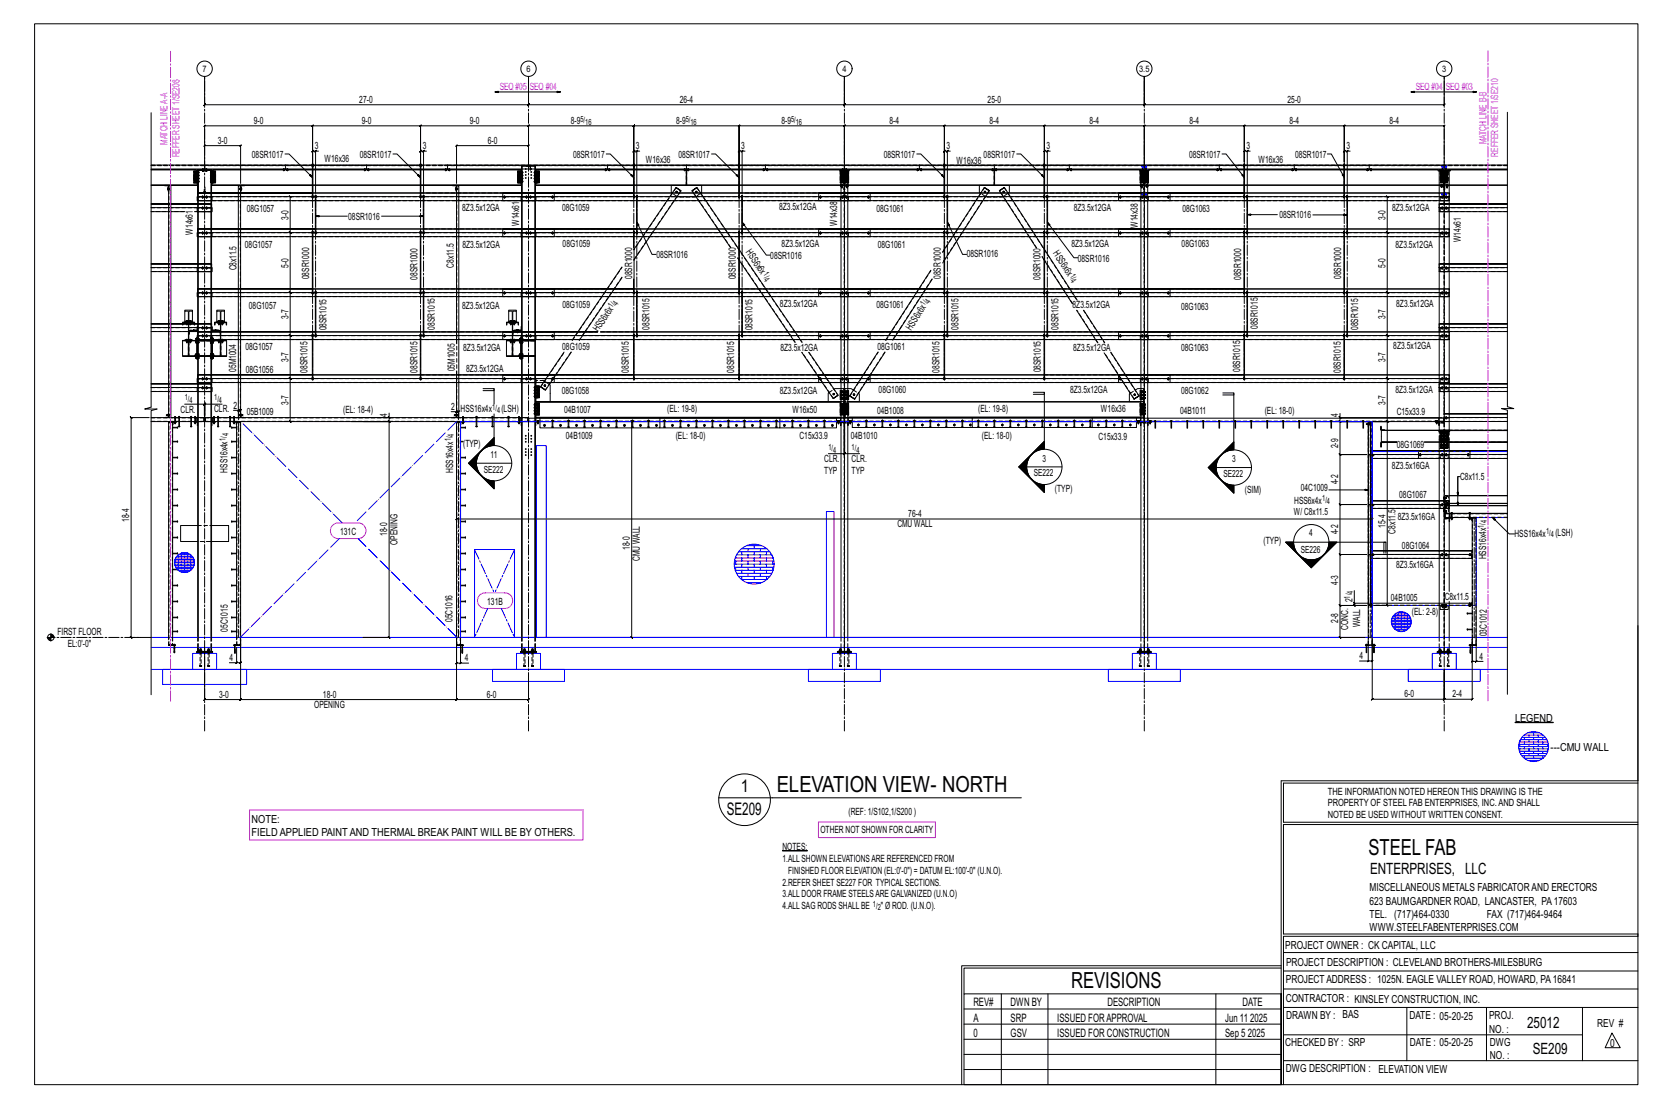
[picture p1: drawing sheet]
<svg xmlns="http://www.w3.org/2000/svg" width="914mm" height="610mm" viewBox="0 0 914 610" stroke-linecap="round" stroke-linejoin="round" font-family="sans-serif">
<defs><g id="words">
<g font-size="12.2">
<text x="428" y="436">ELEVATION VIEW- NORTH</text>
<text x="753" y="471">STEEL FAB</text>
<text x="590" y="544">REVISIONS</text>
</g>
<g font-size="9.6">
<text x="408" y="436">1</text>
<text x="400" y="449">SE209</text>
</g>
<g font-size="8.6">
<text x="754" y="481">ENTERPRISES, LLC</text>
<text x="841" y="566">25012</text>
<text x="844" y="580">SE209</text>
</g>
<g font-size="6.4">
<text x="536" y="554">REV#</text>
<text x="556" y="554">DWN BY</text>
<text x="610" y="554">DESCRIPTION</text>
<text x="684" y="554">DATE</text>
<text x="536" y="563">A</text>
<text x="556" y="563">SRP</text>
<text x="582" y="563">ISSUED FORAPPROVAL</text>
<text x="674" y="563">Jun 11</text>
<text x="688" y="563">2025</text>
<text x="536" y="571">0</text>
<text x="556" y="571">GSV</text>
<text x="582" y="571">ISSUED FOR CONSTRUCTION</text>
<text x="674" y="571">Sep 5</text>
<text x="687" y="571">2025</text>
</g>
<g font-size="6.1">
<text x="834" y="397">LEGEND</text>
<text x="854" y="414">---CMU WALL</text>
<text x="138" y="453">NOTE:</text>
<text x="138" y="460">FIELD APPLIED PAINT AND THERMAL BREAK PAINT WILL BE BY OTHERS.</text>
<text x="754" y="491">MISCELLANEOUS METALS FABRICATORAND ERECTORS</text>
<text x="754" y="498">623 BAUMGARDNER ROAD, LANCASTER, PA17603</text>
<text x="754" y="505">TEL. (717)464-0330</text>
<text x="819" y="505">FAX (717)464-9464</text>
<text x="754" y="513">WWW.STEELFABENTERPRISES.COM</text>
<text x="708" y="523">PROJECT OWNER : CK CAPITAL, LLC</text>
<text x="708" y="532">PROJECT DESCRIPTION : CLEVELAND BROTHERS-MILESBURG</text>
<text x="708" y="541">PROJECTADDRESS : 1025N. EAGLE VALLEY ROAD, HOWARD, PA16841</text>
<text x="708" y="552">CONTRACTOR : KINSLEY CONSTRUCTION, INC.</text>
<text x="708" y="561">DRAWN BY : BAS</text>
<text x="776" y="561">DATE : 05-20-25</text>
<text x="820" y="561">PROJ.</text>
<text x="820" y="569">NO. :</text>
<text x="879" y="566">REV #</text>
<text x="708" y="576">CHECKED BY : SRP</text>
<text x="776" y="576">DATE : 05-20-25</text>
<text x="820" y="576">DWG</text>
<text x="886" y="577">0</text>
<text x="820" y="583">NO. :</text>
<text x="708" y="590">DWG DESCRIPTION : ELEVATION VIEW</text>
</g>
<g font-size="5.5" fill="#f0f">
<text x="275" y="50">SEQ #05</text>
<text x="292" y="50">SEQ #04</text>
<text x="779" y="50">SEQ #04</text>
<text x="796" y="50">SEQ #03</text>
<text x="92" y="80" transform="rotate(-90 92 80)">MATCH LINEA-A</text>
<text x="818" y="79" transform="rotate(-90 818 79)">MATCH LINE B-B</text>
<text x="99" y="87" transform="rotate(-90 99 87)">REFFER SHEET 1/SE208</text>
<text x="825" y="86" transform="rotate(-90 825 86)">REFFER SHEET 1/SE210</text>
</g>
<g font-size="5.5">
<text x="198" y="57">27-0</text>
<text x="374" y="57">26-4</text>
<text x="544" y="57">25-0</text>
<text x="709" y="57">25-0</text>
<text x="140" y="68">9-0</text>
<text x="199" y="68">9-0</text>
<text x="259" y="68">9-0</text>
<text x="314" y="68">8-9</text>
<text x="372" y="68">8-9</text>
<text x="430" y="68">8-9</text>
<text x="490" y="68">8-4</text>
<text x="545" y="68">8-4</text>
<text x="600" y="68">8-4</text>
<text x="655" y="68">8-4</text>
<text x="710" y="68">8-4</text>
<text x="765" y="68">8-4</text>
<text x="120" y="79">3-0</text>
<text x="173" y="82">3</text>
<text x="233" y="82">3</text>
<text x="268" y="79">6-0</text>
<text x="350" y="82">3</text>
<text x="408" y="82">3</text>
<text x="521" y="82">3</text>
<text x="576" y="82">3</text>
<text x="686" y="82">3</text>
<text x="741" y="82">3</text>
<text x="139" y="87">08SR1017</text>
<text x="179" y="89">W16x36</text>
<text x="198" y="87">08SR1017</text>
<text x="316" y="87">08SR1017</text>
<text x="356" y="90">W16x36</text>
<text x="373" y="87">08SR1017</text>
<text x="486" y="87">08SR1017</text>
<text x="542" y="87">08SR1017</text>
<text x="655" y="87">08SR1017</text>
<text x="693" y="90">W16x36</text>
<text x="713" y="87">08SR1017</text>
<text x="527" y="90">W16x36</text>
<text x="136" y="117">08G1057</text>
<text x="254" y="116">8Z3.5x12GA</text>
<text x="309" y="116">08G1059</text>
<text x="429" y="115">8Z3.5x12GA</text>
<text x="482" y="117">08G1061</text>
<text x="591" y="116">8Z3.5x12GA</text>
<text x="651" y="117">08G1063</text>
<text x="766" y="116">8Z3.5x12GA</text>
<text x="159" y="121" transform="rotate(-90 159 121)">3-0</text>
<text x="192" y="121">08SR1016</text>
<text x="286" y="125" transform="rotate(-90 286 125)">W14x61</text>
<text x="461" y="125" transform="rotate(-90 461 125)">W14x38</text>
<text x="626" y="126" transform="rotate(-90 626 126)">W14x38</text>
<text x="704" y="120">08SR1016</text>
<text x="763" y="121" transform="rotate(-90 763 121)">3-0</text>
<text x="106" y="129" transform="rotate(-90 106 129)">W14x61</text>
<text x="135" y="137">08G1057</text>
<text x="255" y="137">8Z3.5x12GA</text>
<text x="310" y="136">08G1059</text>
<text x="430" y="136">8Z3.5x12GA</text>
<text x="483" y="137">08G1061</text>
<text x="590" y="136">8Z3.5x12GA</text>
<text x="651" y="136">08G1063</text>
<text x="768" y="136">8Z3.5x12GA</text>
<text x="804" y="133" transform="rotate(-90 804 133)">W14x61</text>
<text x="361" y="142">08SR1016</text>
<text x="410" y="139" transform="rotate(56 410 139)">HS 6x6x</text>
<text x="424" y="143">08SR1016</text>
<text x="532" y="142">08SR1016</text>
<text x="580" y="140" transform="rotate(57 580 140)">HS 6x6x</text>
<text x="130" y="149" transform="rotate(-90 130 149)">C8x11.5</text>
<text x="159" y="147" transform="rotate(-90 159 147)">5-0</text>
<text x="250" y="148" transform="rotate(-90 250 148)">C8x11.5</text>
<text x="593" y="144">08SR1016</text>
<text x="763" y="147" transform="rotate(-90 763 147)">5-0</text>
<text x="170" y="154" transform="rotate(-90 170 154)">08SR1000</text>
<text x="230" y="154" transform="rotate(-90 230 154)">08SR1000</text>
<text x="348" y="154" transform="rotate(-90 348 154)">08SR1000</text>
<text x="405" y="154" transform="rotate(-90 405 154)">08SR1000</text>
<text x="518" y="154" transform="rotate(-90 518 154)">08SR1000</text>
<text x="573" y="154" transform="rotate(-90 573 154)">08SR1000</text>
<text x="683" y="154" transform="rotate(-90 683 154)">08SR1000</text>
<text x="738" y="154" transform="rotate(-90 738 154)">08SR1000</text>
<text x="137" y="170">08G1057</text>
<text x="254" y="170">8Z3.5x12GA</text>
<text x="310" y="170">08G1059</text>
<text x="429" y="169">8Z3.5x12GA</text>
<text x="482" y="169">08G1061</text>
<text x="590" y="170">8Z3.5x12GA</text>
<text x="650" y="171">08G1063</text>
<text x="769" y="169">8Z3.5x12GA</text>
<text x="159" y="176" transform="rotate(-90 159 176)">3-7</text>
<text x="763" y="176" transform="rotate(-90 763 176)">3-7</text>
<text x="180" y="182" transform="rotate(-90 180 182)">08SR1015</text>
<text x="239" y="181" transform="rotate(-90 239 181)">08SR1015</text>
<text x="329" y="183" transform="rotate(-56 329 183)">HS 6x6x</text>
<text x="358" y="182" transform="rotate(-90 358 182)">08SR1015</text>
<text x="414" y="182" transform="rotate(-90 414 182)">08SR1015</text>
<text x="502" y="182" transform="rotate(-57 502 182)">HS 6x6x</text>
<text x="528" y="182" transform="rotate(-90 528 182)">08SR1015</text>
<text x="583" y="181" transform="rotate(-90 583 181)">08SR1015</text>
<text x="692" y="181" transform="rotate(-90 692 181)">08SR1015</text>
<text x="748" y="182" transform="rotate(-90 748 182)">08SR1015</text>
<text x="135" y="193">08G1057</text>
<text x="255" y="193">8Z3.5x12GA</text>
<text x="310" y="193">08G1059</text>
<text x="430" y="193">8Z3.5x12GA</text>
<text x="483" y="193">08G1061</text>
<text x="591" y="193">8Z3.5x12GA</text>
<text x="650" y="193">08G1063</text>
<text x="767" y="192">8Z3.5x12GA</text>
<text x="159" y="199" transform="rotate(-90 159 199)">3-7</text>
<text x="763" y="199" transform="rotate(-90 763 199)">3-7</text>
<text x="130" y="205" transform="rotate(-90 130 205)">05M1004</text>
<text x="135" y="205">08G1056</text>
<text x="169" y="205" transform="rotate(-90 169 205)">08SR1015</text>
<text x="230" y="205" transform="rotate(-90 230 205)">08SR1015</text>
<text x="250" y="204" transform="rotate(-90 250 204)">05M1005</text>
<text x="257" y="205">8Z3.5x12GA</text>
<text x="346" y="205" transform="rotate(-90 346 205)">08SR1015</text>
<text x="404" y="205" transform="rotate(-90 404 205)">08SR1015</text>
<text x="517" y="205" transform="rotate(-90 517 205)">08SR1015</text>
<text x="573" y="205" transform="rotate(-90 573 205)">08SR1015</text>
<text x="683" y="205" transform="rotate(-90 683 205)">08SR1015</text>
<text x="738" y="206" transform="rotate(-90 738 206)">08SR1015</text>
<text x="309" y="217">08G1058</text>
<text x="429" y="217">8Z3.5x12GA</text>
<text x="484" y="216">08G1060</text>
<text x="589" y="216">8Z3.5x12GA</text>
<text x="650" y="217">08G1062</text>
<text x="768" y="217">8Z3.5x12GA</text>
<text x="99" y="227">CLR.</text>
<text x="118" y="227">CLR.</text>
<text x="129" y="225">2</text>
<text x="159" y="223" transform="rotate(-90 159 223)">3-7</text>
<text x="189" y="227">(EL: 18-4)</text>
<text x="248" y="226">2</text>
<text x="254" y="227">HSS16x4x</text>
<text x="276" y="227">(LSH)</text>
<text x="311" y="228">04B1007</text>
<text x="367" y="227">(EL: 19-8)</text>
<text x="436" y="227">W16x50</text>
<text x="539" y="227">(EL: 19-8)</text>
<text x="606" y="227">W16x36</text>
<text x="696" y="228">(EL: 18-0)</text>
<text x="763" y="223" transform="rotate(-90 763 223)">3-7</text>
<text x="136" y="228">05B1009</text>
<text x="213" y="230" transform="rotate(-90 213 230)">4</text>
<text x="483" y="228">04B1008</text>
<text x="650" y="228">04B1011</text>
<text x="737" y="230" transform="rotate(-90 737 230)">4</text>
<text x="769" y="229">C15x33.9</text>
<text x="312" y="242">04B1009</text>
<text x="372" y="242">(EL: 18-0)</text>
<text x="440" y="242">C15x33.9</text>
<text x="468" y="242">04B1010</text>
<text x="541" y="242">(EL: 18-0)</text>
<text x="605" y="242">C15x33.9</text>
<text x="255" y="246">(TYP)</text>
<text x="737" y="247" transform="rotate(-90 737 247)">2-9</text>
<text x="769" y="246">08G1069</text>
<text x="454" y="254">CLR.</text>
<text x="469" y="254">CLR.</text>
<text x="125" y="260" transform="rotate(-90 125 260)">HSS16x4x</text>
<text x="250" y="260" transform="rotate(-90 250 260)">HSS16x4x</text>
<text x="454" y="261">TYP</text>
<text x="469" y="261">TYP</text>
<text x="766" y="258">8Z3.5x16GA</text>
<text x="737" y="267" transform="rotate(-90 737 267)">4-2</text>
<text x="804" y="264">C8x11.5</text>
<text x="581" y="271">(TYP)</text>
<text x="685" y="271">(SIM)</text>
<text x="716" y="271">04C1009</text>
<text x="770" y="274">08G1067</text>
<text x="713" y="277">HSS6x4x</text>
<text x="71" y="287" transform="rotate(-90 71 287)">18-4</text>
<text x="500" y="285">76-4</text>
<text x="769" y="286">8Z3.5x16GA</text>
<text x="494" y="290">CMU WALL</text>
<text x="763" y="291" transform="rotate(-90 763 291)">15-4</text>
<text x="187" y="295">131C</text>
<text x="213" y="295" transform="rotate(-90 213 295)">18-0</text>
<text x="696" y="300">(TYP)</text>
<text x="737" y="294" transform="rotate(-90 737 294)">4-2</text>
<text x="768" y="294" transform="rotate(-90 768 294)">C8x11.5</text>
<text x="834" y="295">HSS16x4x</text>
<text x="856" y="295">(LSH)</text>
<text x="219" y="300" transform="rotate(-90 219 300)">OPENING</text>
<text x="347" y="303" transform="rotate(-90 347 303)">18-0</text>
<text x="772" y="302">08G1064</text>
<text x="352" y="309" transform="rotate(-90 352 309)">CMU WALL</text>
<text x="818" y="308" transform="rotate(-90 818 308)">HSS16x4x</text>
<text x="769" y="313">8Z3.5x16GA</text>
<text x="737" y="322" transform="rotate(-90 737 322)">4-3</text>
<text x="268" y="333">131B</text>
<text x="745" y="332" transform="rotate(-90 745 332)">2</text>
<text x="766" y="331">04B1005</text>
<text x="795" y="330">C8x11.5</text>
<text x="777" y="338">(EL: 2-8)</text>
<text x="125" y="348" transform="rotate(-90 125 348)">05C1015</text>
<text x="249" y="343" transform="rotate(-90 249 343)">05C1016</text>
<text x="737" y="343" transform="rotate(-90 737 343)">2-8</text>
<text x="742" y="347" transform="rotate(-90 742 347)">CONC.</text>
<text x="749" y="345" transform="rotate(-90 749 345)">WALL</text>
<text x="32" y="350">FIRST FLOOR</text>
<text x="818" y="350" transform="rotate(-90 818 350)">03C1012</text>
<text x="37" y="356">EL:0'-0&quot;</text>
<text x="126" y="364">4</text>
<text x="256" y="364">4</text>
<text x="748" y="363">4</text>
<text x="814" y="363">4</text>
<text x="121" y="384">3-0</text>
<text x="173" y="390">OPENING</text>
<text x="178" y="384">18-0</text>
<text x="268" y="384">6-0</text>
<text x="773" y="384">6-0</text>
<text x="800" y="384">2-4</text>
<text x="731" y="438">THE INFORMATION NOTED HEREON THIS DRAWING IS THE</text>
<text x="467" y="449">(REF: 1/S102,1/S200 )</text>
<text x="731" y="444">PROPERTY OF STEEL FAB ENTERPRISES, INC.AND SHALL</text>
<text x="731" y="451">NOTED BE USED WITHOUT WRITTEN CONSENT.</text>
<text x="452" y="459">OTHER NOT SHOWN FOR CLARITY</text>
<text x="431" y="468">NOTES:</text>
<text x="431" y="475">1.ALLSHOWN ELEVATIONSARE REFERENCED FROM</text>
<text x="434" y="481">FINISHED FLOOR ELEVATION (EL:0'-0&quot;) = DATUM EL:100'-0&quot; (U.N.O).</text>
<text x="431" y="488">2.REFER SHEET SE227 FOR TYPICALSECTIONS.</text>
<text x="431" y="494">3.ALLDOOR FRAME STEELSARE GALVANIZED (U.N.O)</text>
<text x="431" y="501">4.ALLSAG RODS SHALLBE</text>
<text x="485" y="501">&quot; Ø ROD. (U.N.O).</text>
</g>
<g font-size="5.4">
<text x="270" y="252">11</text>
<text x="574" y="254">3</text>
<text x="678" y="255">3</text>
<text x="266" y="260">SE222</text>
<text x="569" y="262">SE222</text>
<text x="674" y="263">SE222</text>
<text x="712" y="284">W/ C8x11.5</text>
<text x="721" y="295">4</text>
<text x="716" y="304">SE226</text>
</g>
<g font-size="4.9">
<text x="112" y="39">7</text>
<text x="290" y="39">6</text>
<text x="464" y="39">4</text>
<text x="627" y="39">3.5</text>
<text x="794" y="39">3</text>
</g>
<g font-size="4.7">
<text x="320" y="67">5/</text>
<text x="322" y="69">16</text>
<text x="378" y="67">5/</text>
<text x="380" y="69">16</text>
<text x="435" y="67">5/</text>
<text x="438" y="69">16</text>
<text x="420" y="151" transform="rotate(56 420 151)">1/</text>
<text x="420" y="154" transform="rotate(56 420 154)">4</text>
<text x="589" y="152" transform="rotate(57 589 152)">1/</text>
<text x="589" y="155" transform="rotate(57 589 155)">4</text>
<text x="512" y="167" transform="rotate(-57 512 167)">4</text>
<text x="337" y="170" transform="rotate(-56 337 170)">1/</text>
<text x="340" y="168" transform="rotate(-56 340 168)">4</text>
<text x="509" y="169" transform="rotate(-57 509 169)">1/</text>
<text x="102" y="220">1/</text>
<text x="104" y="222">4</text>
<text x="118" y="220">1/</text>
<text x="121" y="222">4</text>
<text x="271" y="226">1/</text>
<text x="274" y="227">4</text>
<text x="124" y="243" transform="rotate(-90 124 243)">1/</text>
<text x="126" y="240" transform="rotate(-90 126 240)">4</text>
<text x="248" y="243" transform="rotate(-90 248 243)">1/</text>
<text x="250" y="240" transform="rotate(-90 250 240)">4</text>
<text x="456" y="248">1/</text>
<text x="459" y="249">4</text>
<text x="469" y="248">1/</text>
<text x="471" y="249">4</text>
<text x="728" y="276">1/</text>
<text x="731" y="278">4</text>
<text x="817" y="291" transform="rotate(-90 817 291)">1/</text>
<text x="819" y="288" transform="rotate(-90 819 288)">4</text>
<text x="851" y="294">1/</text>
<text x="854" y="296">4</text>
<text x="743" y="330" transform="rotate(-90 743 330)">1/</text>
<text x="745" y="327" transform="rotate(-90 745 327)">4</text>
<text x="481" y="499">1/</text>
<text x="483" y="501">2</text>
</g>
</g></defs>
<g fill="#000" stroke="#000" stroke-width=".55">
<path d="M308 235h1zM308 234h1zM317 235h1zM317 234h1zM352 235h1zM352 234h1zM361 235h1zM361 234h1zM396 235h1zM396 234h1zM405 235h1zM405 234h1z"/>
<path d="M440 235h1zM449 235h1zM449 234h1zM472 234h1zM481 234h1zM516 234h1zM525 234h1zM560 234h1zM569 234h1zM604 234h1zM613 234h1zM834 398h21z"/>
<path d="M431 468l13 1z"/>
<circle cx="289" cy="95" r=".2"/>
<circle cx="289" cy="96" r=".2"/>
<circle cx="289" cy="98" r=".2"/>
<circle cx="289" cy="93" r=".2"/>
<circle cx="292" cy="98" r=".2"/>
<circle cx="292" cy="95" r=".2"/>
<circle cx="292" cy="93" r=".2"/>
<circle cx="292" cy="96" r=".2"/>
<circle cx="289" cy="240" r=".2"/>
<circle cx="292" cy="240" r=".2"/>
<circle cx="289" cy="251" r=".2"/>
<circle cx="289" cy="249" r=".2"/>
<circle cx="289" cy="243" r=".2"/>
<circle cx="289" cy="242" r=".2"/>
<circle cx="289" cy="247" r=".2"/>
<circle cx="292" cy="243" r=".2"/>
<circle cx="292" cy="249" r=".2"/>
<circle cx="292" cy="242" r=".2"/>
<circle cx="292" cy="247" r=".2"/>
<circle cx="292" cy="251" r=".2"/>
</g>
<g fill="none" stroke="#000" stroke-width=".55">
<path d="M19 13h883v584h-883zM113 42v16h-1l1-1v1h178h-1l1-1v1v-16v16h-1l1-1v1h174h-1l1-1v1v-16v16h-1l1-1v1h165h-1l1-1v1v-16v16h-1l1-1v1h165l1-1-1 1v-16M273 51h35M777 51h36M83 62v162l-3 1h6l-3 1v157M830 62v162l3 1h-6l3 1v156M83 93h25l-25 1M83 91h30M107 100h1h-1h1h-1zM107 98h1h-1l1 1h-1zM107 96h1l-1 1h1h-1zM107 95h1h-1h1h-1z"/>
<path d="M108 100h.1M108 98h.1M108 96v1M108 95h.1M108 94h.1M108 97h.1M108 96h.1M108 95h1zM108 96l1 1zM108 98l1 1zM108 100h1zM108 98v1"/>
<path d="M109 93h8v1h-8zM109 94h-2v7h2v1M109 95h.1M109 97h.1M109 98h.1M109 100h.1M109 94v7M109 96v1M109 99h.1M109 98v1M109 94h7M109 96h.1"/>
<path d="M112 93h.1M113 91v2h44v-2M113 91h44M113 91v2h-30M113 94v-14l-1 1 1-1h19v1l1-1-1 21M113 80v-11l-1 1 1-1h59v1v-1v23v-23v1v-1h60l-1 1 1-1v23v-23l-1 1 1-1h59v1v-1v11M113 93h1M116 100h.1M116 99h.1M116 98v1M116 98h.1M116 97h.1"/>
<path d="M116 95h.1M116 96h.1M116 96v1M116 94v7M117 94h2v7h-2v1M117 97h.1M117 98h.1M117 100h.1M117 98v1zM117 96v1zM117 95h.1M117 98v1"/>
<path d="M117 96h.1M117 94h.1M117 100h1M117 98h1M117 96h1M117 95h1M117 96l1 1M118 95h.1M118 96v1M118 98h.1M118 100h.1M118 98v1v-1"/>
<path d="M118 97h.1M156 93h.1M157 85h2l13 13M157 91h45M158 93h.1M172 91h.1M172 93h-55l55 1M172 93h59M172 94h59M173 84l1-1zM174 83h-2h1l-1 1v-1v23h-63h63M175 83h-1v23"/>
<path d="M201 93h.1M202 91v2h-45M202 93h44M202 91h44M203 93h.1M216 85h3l12 13M231 91h1zM231 91h.1M232 91h.1M232 93h55l-55 1M233 83h1l-1 1zM233 83h-1l-1 1 1-1v23h73v4h-196v-2"/>
<path d="M235 83h-2v23M245 93h1M246 91v2h45v-2M246 91h45M247 93h.1M285 100h1h-1zM285 98h1v1h-1zM285 96h1v1h-1zM285 95h1h-1zM286 100h.1M286 98h.1M286 96v1"/>
<path d="M286 95h.1M286 100h-1h1M286 98h-1h1M286 96l-1 1h1M286 95h-1h1M287 95h.1M287 96v1zM287 98v1zM287 100h.1M287 95h-1h1M287 96l-1 1h1M287 96h-1l1 1"/>
<path d="M287 98h-1h1M287 98h-1l1 1M287 100h-1h1M287 94h.1M288 95h.1M287 95h1M287 97h.1M287 97h1M287 96l1 1M288 99h.1M287 98l1 1M288 98h.1"/>
<path d="M287 91h3M287 98h.1M288 100h.1M288 96h.1M288 95h-1M288 96v1M288 98v1M288 100h-1M290 91h2v2v-2zM290 91l2 1M291 91h43M292 93h.1"/>
<path d="M294 98v1M294 98h.1M294 97h.1M294 95h.1M294 100h.1M294 96h.1M294 96v1M294 91h-2M295 94v7h2v-7h-2M295 100h.1M295 98v1zM295 96v1z"/>
<path d="M295 95h.1M295 100h1M295 98h1l-1 1M295 98h1M295 97h1h-1M295 96l1 1M295 95h1h-1M295 95h1M296 100h.1M296 98h.1M296 96h.1M296 95h.1"/>
<path d="M296 96v1v-1M296 95h1zM296 97h1zM296 98h1zM296 96l1 1zM296 100h1zM296 96v1M333 93h1M334 85h2l13 13M334 91v2h-43M334 91h44M335 93h1"/>
<path d="M349 91h.1M349 93h-54l54 1M349 93h58M349 94h58M351 83l-1 1zM351 83h-2l-1 1 1-1v23h58v-23l-1 1 1-1h2M352 83h-1v23M377 93h.1M378 94v8zM378 91v2h-44M378 91h43M379 93h.1"/>
<path d="M392 85h2l13 13M407 91h.1M407 93h55l-55 1M409 83l-1 1zM410 83h-1v23M420 93h1M421 91v2h-43M421 91h44M422 93h.1M462 94h1M463 94v7M463 93h4v1h-4z"/>
<path d="M463 100h.1M463 98h.1M463 96v1M463 97h.1M463 95h.1M464 93h.1M465 91v2h41v-2M465 91h41M465 91v2h-44M466 93h.1M467 95h.1M467 96v1"/>
<path d="M467 97h.1M467 98h.1M467 100h.1M467 94v7M467 94h.1M505 85h2l13 13M505 93h.1M506 91h41M507 93h.1M520 91h.1M520 93h-53l53 1M520 93h55"/>
<path d="M520 94h55M522 83l-1 1zM522 83h-2l-1 1 1-1v23h-69h69M523 83h-1v23M546 93h1M547 94l1 8zM547 91v2h-41M547 91h42M548 93h1M560 85h2l13 13M575 91h.1M575 93h52l-52 1"/>
<path d="M577 83l-1 1zM577 83h-2l-1 1 1-1v23h69v4h-193v-2h193M578 83h-1v23M588 93h.1M589 91v2h-42M589 91h41M590 93h.1M627 94h1M628 94v7M628 93h4v1h-4zM628 100h.1M628 98h.1"/>
<path d="M628 96v1M628 97h.1M628 95h.1M629 93h.1M630 91v2h-41M630 91v-22v1v-1h-55v1v-1v23v-23v1v-1h-55l-1 1 1-1v23v-23l-1 1 1-1h-55l-1 1 1-1v21v-21l-1 1 1-1h-58l-1 1 1-1v23v-23l-1 1 1-1h-58v1v-1v24v-24v1v-1h-58v1v-1v21v-10v1v-1h-40h1l-1 1v-1v21M630 90v-21v1v-1h55v1v-1v20v-20v1v-1h55v1v-1v20v-20v1v-1h55v1v-1v21M630 93h41M630 91h41M631 93h.1M632 95h.1M632 96v1"/>
<path d="M632 97h.1M632 98h.1M632 100h.1M632 94v7M633 94h-1M633 94h.1M670 93h.1M671 91v2h42M672 93h.1M673 85h2l10 13M685 91h.1M685 91v-1v1"/>
<path d="M685 91v17M685 93h-52l52 1M685 93h55M685 94h55M686 84l1-1zM687 83h-2l-1 1 1-1v23M688 83h-1v23M711 93h1M713 91v2h41v-2M713 91h41M713 91h-42M713 93h1"/>
<path d="M731 85h2l7 13M740 91h.1M740 91v-1v1M740 91v17M740 93h52l-52 1M742 83l-1 1zM742 83h-2h1l-1 1v-1v23M743 83h-1v23M753 93h.1M754 91h41M755 93h.1M792 94h.1"/>
<path d="M792 93h6v1h-6zM794 93h.1M795 91v2h-41M795 93h35M795 91h35M796 93h.1M798 94h.1M798 94h32M830 93l-32 1M83 112h34zM83 102h26h-26M83 117h19"/>
<path d="M91 102h2v3v-3zM92 104h.1M92 103l1 2zM93 112v-10h1v10M93 117v28M94 117v28M109 109v2l8-1M109 108h196M109 108v1M109 106v2M109 106v-12v12M109 111v1"/>
<path d="M109 117v11M109 117v9M111 108h.1M111 114h.1M111 108h1zM111 114h1zM111 108h1M111 114h1M112 108h.1M112 114h.1M113 108h1M113 114h1"/>
<path d="M113 108h1zM113 114h1zM114 108h.1M114 114h.1M116 106v-12v12M116 111v1M116 117v9M117 112v2h-34M117 115v2h-10M117 115v2h-8M131 106v-4h1v4M131 110v16"/>
<path d="M132 102h3h-2v3zM132 110v16M133 103v2zM133 104h.1M160 108h-1l1 1v-1v20h-1l1 1-1-1 1 1v-1v33h-1l1 1-1-1 1 1v-1v24l-1-1 1 1-1-1 1 1v23h-1l1 1-1-1 1 1v-1v24M172 108h.1M172 108v-18v1v17M172 102h-55h55M172 106h59M172 102h59M173 108h1zM174 108h.1"/>
<path d="M174 108v-1v1M174 110v18M174 110h.1M174 119h17M210 119h23M231 108h1zM232 108h.1M231 108v-18l1 1v17M232 102h55h-55M232 106h73M233 108h.1M233 110v18"/>
<path d="M233 110h.1M233 108v-1v1M249 102h2v3v-3zM251 104h.1M251 103v2zM251 106v-4h2v4M251 110v16M253 110v16M277 106v2M277 108h1M277 108h1zM278 108h.1"/>
<path d="M287 110h8M287 106v-15v15M287 101h-2v-7h2v8M287 111v15M290 108h.1M292 108h.1M294 106v-15l1 15M294 111v15M295 101v1M295 111v15M304 108h.1M349 108h.1"/>
<path d="M349 106h-72h72M349 108v-18v1v17M349 102h-54h54M349 106h58M349 102h58M350 108h1zM351 108h.1M350 110v18M350 110h.1M351 110v18M351 110h.1M351 108l-1-1v1"/>
<path d="M367 110l-10 16M370 106v-4h16v4M370 106l2-3 3 2-1 1M371 110l-10 16M372 105l1 1zM372 103l3 2zM381 105l3-2zM382 106l-1-1 3-2 2 3M383 106h1zM385 110l10 16M389 110l10 16M407 108h.1"/>
<path d="M407 108v-18v1v17M407 106h72v4h-202v-2h202M407 106h72M407 102h56M408 108h1zM409 108h.1M408 108v-1l1 1M408 110v18M408 110h.1M409 110v18M409 110h.1M451 106v2"/>
<path d="M451 108h1M451 108h1zM452 108h.1M463 110h4M463 102v1M463 106v-12h4v12M463 111v15M463 108h1M463 108h1zM464 108h.1M466 108h.1M467 103h.1"/>
<path d="M467 102v1M467 111v15M467 102h53M478 108h.1M520 108h.1M520 108v-18v1v17M520 106h55M520 102h55M521 108h1zM522 108h.1M521 108v-1l1 1M521 110v18"/>
<path d="M521 110h.1M522 110v18M522 110h.1M537 110l-10 16M540 106h-1v-4h17v4h-1M540 106l2-3 3 2-1 1M541 110l-10 16M542 103l3 2zM542 105l1 1zM550 105l3-2zM551 106l-1-1 3-2 2 3M552 106h1z"/>
<path d="M554 110l10 16M558 110l10 16M575 108h.1M575 108v-18v1v17M575 106h69M575 102h53M576 108h1zM577 108h.1M576 110v18M576 110h.1M577 110v18M577 110h.1"/>
<path d="M577 108l-1-1v1M616 106v2M616 108h1M616 108h1zM617 108h.1M628 110h4M628 102v1M628 106v-12h4v12M628 111v15M629 108h.1M631 108h.1M632 103h.1"/>
<path d="M632 102v1M632 111v15M632 102h53M643 108h.1M685 108h.1M685 106h-69h69M685 106h55M685 102h55M686 108h1zM687 108h.1M687 110v18M687 110h.1"/>
<path d="M687 118h16M687 108v-1v1M723 118h19M740 108h.1M740 106h58v6M740 106h58M740 102h52M741 108h1zM742 108h.1M742 108v-1v1M742 110v18M742 110h.1"/>
<path d="M765 108h-2l1 1v-1v20h-1l1 1v-1h1h-2l1 1v-1v33h-1l1 1v-1h1h-2l1 1v-1v24l-1-1 1 1h1l-2-1 1 1v23h-1l1 1v-1h1h-2l1 1v-1v24h-1l1 1v-1h1h-27h-1l1 1v-1v18h-1l1 1v-1h14h-15l1 1v-1v28l-1-1 1 1h14l-15-1 1 1v27h-1l1 1v-1h14h-15l1 1v-1v28h-1l1 1v-1h14M792 114v3h38M792 112h38zM792 106v-12h6v12M792 110v4M792 117v9M793 110h4M793 117h4M794 108h.1M794 114h.1M796 108h.1M796 114h.1"/>
<path d="M798 108h-182v2h182M798 117v9M798 102h32M830 114h-38M109 128v2h8M109 128h196M109 128h.1M109 130v15M111 128h.1M111 128h1zM111 128h1M112 128h.1"/>
<path d="M113 128h1M113 128h1zM114 128h.1M116 130v15M131 130v29M132 130v29M172 128h.1M172 128v-1v1M172 130v31M172 130h.1M173 128h1zM173 128h.1"/>
<path d="M174 128h.1M174 126h-65h65M174 126h59M231 128h1M232 128h.1M231 128v-1l1 1M231 130v31M231 130h.1M232 130v31M232 130h.1M232 128h-1M233 128h.1"/>
<path d="M233 126h72v4h-196v-2M233 126h72M251 130v29M253 130v29M277 126v2M277 128h1M277 128h1zM278 128h.1M287 130h8M287 130v29M290 128h.1M292 128h.1"/>
<path d="M294 130v29M295 130v29M304 128h.1M349 128h.1M349 128v-1v1M349 130h.1M349 130v6M349 130v31M350 128h1zM351 128h.1M350 126h-73h73M351 123l8 17h2"/>
<path d="M351 126h57M354 130l-5 7M358 130l-9 13M398 130l4 6M402 130l5 7M407 128h.1M407 128v-1v1M407 130v31M407 130h.1M407 137h.1M407 138l15 21M408 128h1z"/>
<path d="M408 128h.1M409 128h.1M409 126h70v4h-202v-2h202M409 123l13 17h2M409 126h70M451 126v2M451 128h1M451 128h1zM452 128h.1M463 130h4M463 130v29M463 128h1"/>
<path d="M463 128h1zM464 128h.1M466 128h.1M467 130v29M478 128h.1M520 128h.1M520 128v-1v1M520 130v31M520 130h.1M520 137l-1 2M521 128h1zM521 128h.1"/>
<path d="M522 128h.1M521 126h-70h70M522 123l8 17h2M522 126h54M524 130l-4 7M528 130l-8 13M566 130l5 7M570 130l5 7M575 128h.1M575 128v-1v1M575 130v31M575 130h.1"/>
<path d="M575 137l14 22M576 128h1zM577 128h.1M577 126h67v4h-193v-2h193M577 123l14 19h2M577 126h67M616 126v2M616 128h1M616 128h1zM617 128h.1M628 130h4M628 130v29"/>
<path d="M629 128h.1M631 128h.1M632 130v29M643 128h.1M685 128h.1M685 130v31M685 130h.1M685 128v-1v1M686 128h1zM686 128h.1M687 128h.1M687 126h-71h71"/>
<path d="M687 126h55M740 128h.1M740 130v31M740 130h.1M740 128v-1v1M741 128h1zM741 128h.1M742 128h.1M742 126h56v19M742 126h56M792 130v17M793 130h4"/>
<path d="M794 128h.1M796 128h.1M798 128h-182v2h182M83 145h34zM83 147l34 1M93 150v28M94 150v28M109 150v11M109 150v9M111 147h.1M111 147h1zM111 147h1"/>
<path d="M112 147h.1M113 147h1M113 147h1zM114 147h.1M116 150v9M117 145v5h-34M117 148v2h-8M172 159h-63h63M172 159h59M232 159h73v4h-196v-2M232 159h73M277 159v2"/>
<path d="M342 153l-4 6M342 147l-8 12M349 159h-72h72M349 154v7M349 159h58M406 142l1 1M407 143l11 16M407 159h72v4h-202v-2M407 159h72M451 159v2M512 149l-6 10M513 154l-3 5"/>
<path d="M520 159h-69h69M520 144l-1 1M520 159h55M574 141l1 2M575 144l10 15M575 159h69v4h-135M575 159h69M616 159v2M685 159h-69h69M685 159h55M740 159h58v19M740 159h58"/>
<path d="M792 147v3h38M792 145h38zM792 150v9M793 150h4M794 147h.1M796 147h.1M798 150v9M830 147h-38M83 178h34zM101 178v-1h6v1M101 178h6M102 177h4h-4z"/>
<path d="M102 171h4M103 177h.1M103 178h.1M103 177h-1M103 178h-1h1M104 177h-2v-6l2 1v5M104 178h-2h4h-2M104 177v-5l2-1v6h-1M104 177h1M104 177h.1M104 178h.1M105 177h.1"/>
<path d="M105 177h-1M105 178h.1M105 178h-1h1M109 161v2h8M109 161h196M109 161h.1M109 163v15M111 161h.1M111 161h1zM111 161h1M112 161h.1M113 161h1"/>
<path d="M113 161h1zM114 161h.1M116 163v15M117 178v2h-34M117 180h.1M118 177h7v2l-1-1h-5l-1 1zM119 177h5h-5zM119 171h5M120 177h.1M120 178h.1M120 178l1 1M120 178h1"/>
<path d="M120 177h1M120 179h1M120 177h1zM121 178v1M121 177h.1M121 177h-2v-6l2 1 1 5M122 177v-5l2-1v6h-1M122 177h1M122 177h.1M122 178h1M122 179h1M122 177h1z"/>
<path d="M122 178h.1M123 177h.1M123 178h-1M131 163v20M132 163v20M172 161h.1M173 161h1zM174 161h.1M174 161v-1v1M174 163v22M174 163h.1M231 161h.1"/>
<path d="M231 161h1M232 161h.1M233 161h.1M233 163v22M233 163h.1M233 161v-1v1M251 163v20M253 163v20M277 161h202M277 161h1M277 161h1zM278 161h.1"/>
<path d="M279 177h6v2v-1h-6v1zM280 177h4h-4zM280 171h4M281 178h1zM281 177h.1M281 177h1M281 178h.1M281 177h-1v-6l2 1v5M281 178v1M281 179h.1M281 178h1M282 177h.1"/>
<path d="M282 171h2v6h-2zM283 177h.1M283 178h.1M283 179h.1M283 177h1M284 177h-1M287 163h8M287 163v20M290 161h.1M292 161h.1M294 163v20M295 163v20"/>
<path d="M304 161h.1M331 163l-13 20M335 163l-13 20M349 161h.1M350 161h1zM351 161h.1M350 163v22M350 163h.1M351 163v22M351 163h.1M351 161l-1-1v1M407 161h.1"/>
<path d="M408 161h1zM409 161h.1M408 161v-1l1 1M408 163v22M408 163h.1M409 163v22M409 163h.1M421 163l13 20M424 163l14 20M451 161v2h57M451 161h193M451 161h1"/>
<path d="M451 161h1zM452 161h.1M463 163h4M463 163v20M463 161h1M463 161h1zM464 161h.1M466 161h.1M467 163v20M478 161h.1M503 163l-12 20M507 163l-13 20"/>
<path d="M520 161h.1M521 161h1zM522 161h.1M521 161v-1l1 1M521 163v22M521 163h.1M522 163v22M522 163h.1M575 161h.1M576 161h1zM577 161h.1M576 163v22"/>
<path d="M576 163h.1M577 163v22M577 163h.1M577 161l-1-1v1M588 163l2 4M592 163l1 2M593 171l7 12M597 171l7 12M616 161v2h182M616 161h182M616 161h1M616 161h1z"/>
<path d="M617 161h.1M628 163h4M628 163v20M629 161h.1M631 161h.1M632 163v20M643 161h.1M685 161h.1M686 161h1zM687 161h.1M687 163v22M687 163h.1"/>
<path d="M687 161v-1v1M740 161h.1M741 161h1zM742 161h.1M742 161v-1v1M742 163v22M742 163h.1M792 178h38zM792 163v17M793 163h4M794 161h.1M796 161h.1"/>
<path d="M93 183v28M94 183v28M101 187l7 1zM101 196h7zM101 188v8M102 188h1zM103 187h.1M103 188h.1M103 187h-1M103 188v1v-1M104 188v8zM104 183v4h-2h4h-2v-4"/>
<path d="M104 188h1zM104 187h.1M104 187h1M104 188h1M105 187h.1M105 187h-1M105 188h.1M105 188v1v-1M108 195l-1 1h1M108 195h.1M108 197h.1M108 195v1z"/>
<path d="M108 188v1zM108 186v1zM108 195v1M108 188v1M108 186v1M108 188v7M108 188h.1M109 186v22M109 185v2h8M109 183h65zM109 185h196M109 185h.1"/>
<path d="M109 197h.1M109 195h.1M109 189h.1M109 188h.1M109 187h.1M109 183v2M109 183h.1M109 187v19M109 187l7 1zM109 196h7zM109 195v1M109 188v1"/>
<path d="M111 185h1M111 180h1M111 185h1zM111 180h1zM113 185h1M113 180h1M113 185h1zM113 180h1zM116 197h.1M116 196h.1M116 195h.1M116 189h.1"/>
<path d="M116 188h.1M116 187h.1M116 195v1M116 188v1M116 188v1zM116 183h.1M116 187v19M116 180h.1M117 181v2h-34M117 182h3h-3M117 181v2h-8M117 196h8z"/>
<path d="M117 188h1M117 187v11h-1v-11v19M117 195h.1M117 188v7M117 197h.1M117 195v1zM117 188v1zM117 195v1M117 189h.1M117 188h.1M117 187l8 1zM117 195l1 1h-1"/>
<path d="M117 187h.1M118 188h.1M118 188h-1M120 188h1zM120 187h.1M120 188h.1M120 188h1M120 188v1l1-1M121 187h.1M121 187h-1M121 183v-1h-4h4v1v-5h-2h5h-2v5M121 187h-2h5h-2"/>
<path d="M121 188l1 8zM122 187h.1M122 187h1M122 188h.1M122 188h1M122 188v1l1-1M122 188h1h-1h1M123 187h.1M125 188v8M131 187v19M132 187v19M172 185h.1"/>
<path d="M172 185v-1v1M172 187v22M172 187h.1M173 185h1M173 185h.1M174 185h.1M174 183h59M231 185h1zM232 185h.1M231 185v-1l1 1M231 187v22M231 187h.1"/>
<path d="M232 187v22M232 187h.1M233 185h.1M251 187v2M253 187v19M277 183v4h202v-4h-70h70M277 183h52zM277 185h202M277 185h1M277 185h1zM279 187l8 1zM279 196h8z"/>
<path d="M279 188v8M281 187h.1M281 188h1h-1M281 188h.1M281 188v1v-1M282 187h-1M282 188h-1M282 187h.1M282 187h-2h4h-2M282 188v8zM282 183v-5h-2h4h-2v5v-1h4h-3l-1 1M283 187h.1"/>
<path d="M283 188h.1M283 188v1v-1M283 188h1h-1M283 182h4v-2v2zM284 187h-1M285 182h.1M285 182v1M285 181h.1M285 181v1M285 183h.1M286 196h.1M286 196h1"/>
<path d="M286 197h1zM286 195v1M286 187h1M286 195h1M287 197h.1M287 195v1zM287 188v1zM287 197h-1h1M287 195h-1M287 195h-1l1 1M287 188l-1 1h1M287 187h.1"/>
<path d="M287 187v11v-11M287 188h-1M287 188h-1l1 1M287 188v7M287 195h.1M287 187h8M287 189h.1M287 188h.1M287 187v19M288 197h.1M287 197h1M288 187l6 1z"/>
<path d="M288 196h6zM288 195h.1M288 189h.1M288 188h.1M288 187h.1M288 195v1M288 195l-1 1M288 195h-1M288 188v1M288 189h-1M288 188h-1M290 185h.1"/>
<path d="M292 185h.1M294 187v19M295 187v19M304 185h.1M305 183h-72h72v4h-196v-2M311 194l-9 12M315 194l-9 12M315 187h.1M319 187h.1M331 183h19M349 185h.1M349 185v-1v1"/>
<path d="M349 187v22M349 187h.1M350 185h1M350 185h.1M351 185h.1M351 183h57M351 185h-1M407 185h.1M407 185v-1v1M407 187v22M407 187h.1M408 185h1"/>
<path d="M408 185h.1M409 185h.1M437 187l1 1M441 187l1 1M441 194l9 12M445 194l9 12M451 183h70zM451 185h193M451 183v2M451 185h1M451 185h1zM463 187h4"/>
<path d="M463 187v19M463 185h1M463 185h1zM466 185h.1M467 187v19M478 185h.1M483 194l-8 12M487 194l-8 12M488 187h.1M492 187h-1M520 185h.1M520 185v-1v1"/>
<path d="M520 187v22M520 187h.1M521 185h1M521 185h.1M522 185h.1M522 183h54M575 185h.1M575 185v-1v1M575 187v22M575 187h.1M576 185h1M576 185h.1"/>
<path d="M577 185h.1M577 185h-1M603 187l1 2M607 187l1 2M608 194l8 12M612 194l8 12M616 185v2h182M616 183h71zM616 185h182M616 183v2M616 185h1M616 185h1z"/>
<path d="M628 187h4M628 187v19M629 185h.1M631 185h.1M632 187v19M643 185h.1M644 183h-67h67v4h-193v-2M685 185h.1M685 187v21M685 187h.1M685 185v-1v1M686 185h1"/>
<path d="M686 185h.1M687 185h.1M687 183h55M687 185h-1M740 185h.1M740 187v21M740 187h.1M740 185v-1v1M741 185h1M741 185h.1M742 185h.1M792 180v3h38"/>
<path d="M792 183h.1M792 187v19M793 183h4M793 187h4M794 185h.1M794 180h.1M796 185h.1M796 180h.1M798 183h-56h56v23h-58h58v5M830 180h-38M83 211h34zM93 216v14h1v-14"/>
<path d="M109 209v2h8M109 206h63zM109 208h196M109 208v1M109 211h.1M109 216v14M111 213h.1M111 208h.1M111 213h1zM111 208h1zM111 213h1M111 208h1"/>
<path d="M112 213h.1M112 208h.1M113 213h1M113 208h1M113 213h1zM113 208h1zM114 213h.1M114 208h.1M116 211h.1M116 216v14M117 211v2h-34M117 214v2h-34"/>
<path d="M117 214v2h-8M131 211v19h1v-19M172 208h.1M172 209h.1M172 206h59M231 208h1zM231 209h.1M232 208h.1M232 209h.1M251 211v19h2v-19M251 204v2M266 214h6v8"/>
<path d="M272 214v1h-6M277 206h72zM277 208h202M277 206v2M277 208h1M277 208h1zM278 208h.1M287 211h8v1h2v7h-2v2h8v-9h-1M287 211v19M290 208h.1M292 208h.1M294 218v1"/>
<path d="M294 217h.1M294 215h.1M294 214h.1M294 213h.1M294 218h.1M294 216v1M294 213v1M294 211v19M295 212v7M295 211v19M295 218v1zM295 216v1z"/>
<path d="M295 215h.1M295 213v1zM295 218v1M295 218h.1M295 217h.1M295 216v1M295 213v1M295 213h.1M295 214h.1M295 216h1M295 215h1M295 213h1"/>
<path d="M296 218h.1M296 216l-1 1M296 216v1M296 215h-1M296 215h.1M296 213l-1 1M296 213h.1M296 218h1zM296 217h1zM296 215h1zM296 213h1zM296 216l1 1z"/>
<path d="M298 213l2 2zM299 211l-1 2 2 2 3-4M300 212v1zM304 208h.1M305 206h-73h73v5h-196v-3M349 208h.1M349 209h.1M349 206h58M407 208h.1M407 209h.1M451 206h69zM451 208h193"/>
<path d="M451 206v2M451 208h1M451 208h1zM452 208h.1M453 211l6 8 2-1-4-7M456 216v5h7h-168h168M459 219l2-1zM459 217h.1M463 211h4M463 211v19h-168h168M463 214h-4M463 215v5"/>
<path d="M463 219h.1M463 218h.1M463 216h.1M463 208h1M463 208h1zM464 208h.1M466 208h.1M467 219h.1M467 217v1M467 218h.1M467 216h.1M467 214h2l1 1"/>
<path d="M467 215v5M467 211v19M468 218l2 2zM468 218l2 2M470 217v1zM472 211l-4 7M473 217v4h-6h161h-6v-4M476 211l-5 9M478 208h.1M479 206h-72h72v5h-202v-3M520 208h.1M520 209h.1"/>
<path d="M520 206h55M569 216h6v31M575 208h.1M575 209h.1M575 216v1h-6M616 208v3h182M616 206h69zM616 208h182M616 206v2M616 208h1M616 208h1zM617 208h.1"/>
<path d="M618 211l6 9M622 211l5 7M624 220l3-2zM624 217l1 1zM627 218l-3 2M628 211h4M628 214h-2l-1 1M628 215v5M628 211v19M628 219h.1M628 218h.1M628 216h.1"/>
<path d="M629 208h.1M631 208h.1M632 211v19M643 208h.1M644 206h-69h69v5h-193v-3M673 216h6v27M679 216v1h-6M685 208h.1M685 209h.1M685 208v1M685 206h55M740 208h.1"/>
<path d="M740 209h.1M740 208v1M792 213v3h38M792 211h38zM792 211v2M792 216v14M793 216h4M793 211h4M794 213h.1M794 208h.1M796 213h.1M796 208h.1"/>
<path d="M798 216v12M830 213h-38M82 230h-10v-1l1 1h-1v121l1 1-1-1h6M83 230h29v2h-29M92 228v1M92 229h1M93 228v1zM93 228h-1l1 1M93 228v2h-2h2zM93 228v1M93 232h.1M93 232h2z"/>
<path d="M95 232h2h-2v2zM96 232h.1M96 230h.1M96 232v1M96 232h1zM96 230h1zM96 233h1M96 230h1M96 232v1l1-1M96 232h1M97 230h.1M97 233h.1"/>
<path d="M97 232h.1M98 235v1zM98 235h-3l3 1M98 230h1zM98 235h.1M98 230h.1M98 232v3h1v-3M98 235h1M99 230l-1-1 1 1M102 223h11v6M105 230h1zM105 235h.1"/>
<path d="M105 230h.1M105 232v3h1l-1-3M105 230v-1l1 1M107 232h2v2v-2zM107 232h.1M107 230h.1M107 232v1M107 232h1zM107 230h1zM107 233h1M107 230h1M107 232v1l1-1"/>
<path d="M107 232h1M108 233h.1M108 230h.1M108 232h.1M109 232v119M112 230l1 2zM113 223h-1l1-1zM113 223h-1l1-1v1v7v-7h-1l1-1v1M113 230v2v-2h178v2h-178zM116 232v119M116 232h3h-2l-1 2zM118 232h.1"/>
<path d="M117 230h.1M117 232l1 1M118 230h-1M118 230h.1M118 233h.1M118 232v1v-1M120 235h.1M120 230h.1M120 230v-1v1M120 232v3M122 223h-9v6M127 235h.1"/>
<path d="M126 230h1M127 232v3v-3M127 230v-1v1M127 230h-1h1M127 230h.1M128 235v1zM128 236h.1M128 235h2l-2 1M128 232h2v2v-2zM129 232h.1M129 230h.1M129 232v1"/>
<path d="M129 226h2v5M129 230h-1M129 233h.1M129 232v1v-1M130 232h.1M131 232h1zM131 226l1-1zM131 226h1l1-1-1 1v3M132 228l1 2h1h-2zM133 228v1zM133 228v1M133 229h.1"/>
<path d="M133 228h.1M133 228l1 1h-1zM159 232l1 1zM200 232h14l1 1-1-1v119l1 1-1-1h-14M214 229l1 1zM214 227v3h-21M214 230v2l1 1-1-1h-21M248 227h3v2M250 228v1M251 228v1M251 229h.1M251 227l1-1z"/>
<path d="M251 228v1zM251 228v2h-1h1zM251 232h.1M251 227h1l1-1-1 1v4M252 232h1zM254 232h.1M254 232h-3v119M254 232v119M254 232h2h-2v2zM255 232h.1M255 230h.1M255 232v1"/>
<path d="M255 233h.1M256 235v1zM256 235h-2l2 1M256 235h.1M262 235h.1M262 230h.1M262 229l1 1zM262 232v3h1M262 235h1M263 232v3M263 230h-1h1M263 230h.1"/>
<path d="M271 235h.1M271 230h.1M271 229v1zM271 232v3M272 228v17M280 235h.1M280 230h.1M280 229v1zM280 232v3M285 232h2v2v-2zM286 232h.1M285 230h.1"/>
<path d="M285 232l1 1M285 230h1M286 230h.1M286 233h.1M286 232v1M287 232v119M291 230v2zM291 230h174v2h-174zM294 228h.1M294 226h.1M294 225h.1M294 223h.1"/>
<path d="M294 227v1M294 224v1M294 224h.1M294 222v1M294 226v1M294 232v119M295 232h2h-2v2zM295 222v7M295 232v119M295 227v1zM295 226v1zM295 224v1z"/>
<path d="M295 222v1zM295 228h.1M295 227v1M295 226h.1M295 224v1M295 224h.1M295 223h.1M295 222v1M295 221v1h2v7h-2v1M295 228h1M295 226h1M295 224h1"/>
<path d="M295 223h1M296 228h-1M296 228h.1M296 226h-1M296 226h.1M296 224l-1 1M296 224v1M296 223h-1M296 223h.1M296 223h1zM296 225l1-1zM296 226h1z"/>
<path d="M296 228h1zM296 232v1l1-1h-1M296 224h1zM296 227l1 1zM296 232h.1M296 233h.1M296 232v1M297 230h163M297 232v4h66v-4M300 234v1zM304 235h.1M304 232v3"/>
<path d="M308 234l1 1zM313 235h.1M313 232v3v-3M317 234l1 1zM322 235h.1M322 232v3v-3M326 234v1zM330 235h.1M330 232v3h1v-3M330 235h1M335 234v1zM339 235h.1"/>
<path d="M339 232v3h1v-3M339 235h1M344 234v1zM348 232h-1l1 1v-1v119M348 235h.1M348 232v3h1l-1-3M352 234l1 1zM357 235h.1M357 232v3v-3M361 234l1 1zM366 235h.1M366 232v3v-3"/>
<path d="M370 234v1zM374 235h.1M374 232v3h1v-3M374 235h1M379 234v1zM383 235h.1M383 232v3h1v-3M383 235h1M388 234v1zM392 235h.1M392 232v3h1l-1-3M396 234l1 1z"/>
<path d="M401 235h.1M401 232v3v-3M405 234l1 1zM410 235h.1M410 232v3v-3M414 234v1zM418 235h.1M418 232v3h1v-3M418 235h1M423 234v1zM427 235h.1M427 232v3h1v-3"/>
<path d="M427 235h1M429 232v4h-66M432 234v1zM436 235h.1M436 232v3h1l-1-3M440 234l1 1zM445 235h.1M445 232v3v-3M449 234l1 1zM454 235h.1M454 232v3v-3M458 234v1z"/>
<path d="M460 232v4h-31M461 232h2v2v-2zM461 232h1zM461 233h1M462 232v1M462 232h-1h1M462 232v1l-1-1M463 222v7M463 232v119M463 228h.1M463 226h.1M463 224v1"/>
<path d="M463 224h.1M463 223h.1M465 233v17h-9M465 230h165v2h-165zM465 233v17h8M467 223h.1M467 224v1M467 224h.1M467 226h.1M467 228h.1M467 232h2h-2v2zM467 222v7"/>
<path d="M467 232v119M467 230h161M467 221h161M468 232v1l1-1h-1M468 232h.1M468 233h.1M468 232v1M469 230h66M469 232v3h66v-3M472 234h1zM477 235h.1M477 232v3v-3"/>
<path d="M481 234h1zM486 235h.1M486 232v3v-3M490 234h.1M494 235h.1M494 232v3h1v-3M494 235h1M499 234h.1M503 235h.1M503 232v3h1v-3M503 235h1M508 234h.1"/>
<path d="M512 235h.1M512 232v3h1l-1-3M516 234h1zM521 235h.1M521 232v3v-3M525 234h1zM530 235h.1M530 232v3v-3M534 234h.1M535 235h66M538 235h.1M538 232v3h1v-3"/>
<path d="M543 234h.1M547 235h.1M547 232v3h1v-3M552 234h.1M556 235h.1M556 232v3h1l-1-3M560 234h1zM565 235h.1M565 232v3v-3M569 234h1zM574 235h.1M574 232v3v-3"/>
<path d="M578 234h.1M582 235h.1M582 232v3h1v-3M587 234h.1M591 235h.1M591 232v3h1v-3M596 234h.1M600 235h.1M600 232v3h1l-1-3M601 230h25M601 232v3h25v-3M604 234h1z"/>
<path d="M609 235h.1M609 232v3v-3M613 234h1zM618 235h.1M618 232v3v-3M622 234h.1M626 232h2v2v-2zM626 232l1 1v-1h-1h1M627 232h.1M627 233h.1M627 232v1M628 222v7"/>
<path d="M628 232v119M628 228h.1M628 226h.1M628 224v1M628 224h.1M628 223h.1M630 230h165v2h-165zM632 232h2h-2v2zM632 232v119M633 232h.1M633 233h.1M634 232l-1 1"/>
<path d="M634 232h-1M634 232l-1 1v-1M636 232v4v-4M645 232v4v-4M653 232v4l1-4M662 232v4l1-4M671 232v4v-4M680 232v4v-4M689 232v4v-4M697 232v4l1-4M706 232v4l1-4M715 232v4v-4"/>
<path d="M724 232v4v-4M733 232v4v-4M737 229l1 1zM738 228v2h56M738 230v2h-1l1 1v-1h26M742 232v4v-4M750 232v4l1-4M753 233h-1l1 1M753 233v1M753 234h.1M753 233v1zM753 233v1v-1"/>
<path d="M753 232h1v101h-1zM753 232h2h-1M754 232h1l-1 1h1v15M757 232h7h-1l1 1v-1v101h-1l1 1-8-1M760 235v2h2h-2zM760 237h33zM760 237v6M790 232h2v2v-2zM791 232v1v-1M791 232h.1M791 233h.1M791 232v1"/>
<path d="M792 232v6M793 237h-1l3 1M793 237h4l-2 1v8l2 1h-4l2-1v-9zM793 239h.1M793 240h.1M793 238h.1M794 238l-1 1h1M794 239h.1M794 238v1zM794 239h1M795 240h.1M795 239h.1"/>
<path d="M795 238h.1M795 240h-1l1 1M795 238h-1l1 1M795 238v5zM795 238h-2v5h2v-1M795 240v1M795 238v1M795 239v1M795 230v2h35M795 232h3v5M795 228v2M795 238v8v-2"/>
<path d="M795 239h1M795 238h1M795 240h1M796 240l-1 1M796 238l-1 1M796 239h-1M796 240h.1M796 230h.1M796 238l1 1zM796 240l1 1zM796 239h.1M796 238h.1"/>
<path d="M797 238h.1M797 240h.1M797 239h.1M797 237h.1M798 237v1M798 237h.1M798 237l-3 1h2v5h-2M830 237h-33h33M830 228h-35h35M830 230h-35M98 252h.1M98 252h-3h3"/>
<path d="M98 243h.1M98 243h-3h3M128 252h.1M128 243h.1M128 252h2h-2M128 243h2h-2M255 243h-1h1M256 252h.1M256 252h-2h2M259 255l4 4M260 255l3 2M261 255l1 2"/>
<path d="M262 255v1M262 255h.1M262 255h20M262 254v1M262 254l-1 1 1 1M262 253l-1 2M262 253l-1 2 1 2M263 253l-3 2M263 252l-3 3 3 3M263 252l-4 3 4 4M263 251l-4 4 4 4M263 250l-4 5"/>
<path d="M264 250l-5 5 5 5M271 245h1h-1M272 243l-3 3M272 244l-1 1M272 241l-14 14 14 14-14-14M272 242l-5 5M272 241l-14 14 14 14M272 243l-2 3M272 244l-2 2M272 241l-14 14 14 14v-4M272 242l-4 4M272 242l-6 5"/>
<path d="M272 245h.1M465 250h-1l1-1v1v-18v18h-1l1-1v1M465 249l-1 1zM561 257l14 14M562 257l5 5M562 257l4 5M562 257l4 4M563 257l3 3M564 257l1 1M565 257h20M565 257h.1M565 257v1"/>
<path d="M565 256v1v1M565 256l-1 1M565 255l-1 2 1 2M565 255l-2 2 2 2M566 254l-3 3 3 3M566 254l-4 3 4 4M566 253l-4 4 4 4M566 253l-4 4M566 252l-4 5M567 252l-5 5M574 247h1h-1M575 243l-14 14 14 14v-4"/>
<path d="M575 244l-4 4M575 245l-2 3M575 245l-3 3M575 246l-1 1M575 244l-5 5M575 246l-2 1M575 243l-14 14 14 14-14-14zM575 246l-2 2M575 244l-6 5M665 257l14 15v-5M665 257l14-13-14 13 14 14M666 257l5 5"/>
<path d="M666 257l4 4M667 257l3 4M667 257l3 3M669 257l1 1M669 257v1M669 257h20M669 257h.1M670 257v1M670 257h-1l1 1M670 257h-1M670 256l-2 1 2 2M670 255l-2 2"/>
<path d="M670 255l-3 2M670 255l-3 2 3 3M670 254l-3 3M670 254l-3 3 3 4M671 253l-5 4M671 252l-5 5 5 6M674 250l5-6-13 13 13 14M678 248l1-1-1 1M679 246l-1 2M679 243v4M679 245l-2 3M679 245l-3 3"/>
<path d="M679 244l-4 5M679 244l-5 5M679 246l-2 2M679 247v1M679 243l-14 14M679 248h.1M754 250h1M755 250v2h54v-2M755 248h26zM755 248v2M755 250h.1M755 252v24"/>
<path d="M756 250h.1M760 244h2h-2v2zM769 243h-9l9 1M781 248h49zM781 248v4M781 252h49M782 250h.1M784 243h11M792 244v4M792 252v24M793 244v2h2M793 252h4"/>
<path d="M793 244h1zM793 242h.1M793 241h.1M793 245l1 1zM794 250h.1M794 240h-1h1M794 242h.1M794 240h.1M794 242h-1h1M794 242h1M794 240h1M795 246h.1"/>
<path d="M795 245v1M795 245h.1M795 244h.1M795 243h.1M795 242h.1M795 241h.1M795 243l-11 1M795 243h-1M795 242h-1h1M795 241v1M795 242v4v-2M795 240v2"/>
<path d="M795 243v1M795 245v1zM795 241l1 1M795 244h35M795 245h1l-1 1M795 245h1M795 243h1M795 243h1h-1M796 242h-1M796 240h-1M796 242h.1M796 245h.1"/>
<path d="M796 244h-1M796 243h.1M796 250h.1M796 244h1zM796 242h1zM796 245l1 1zM797 243h.1M797 244h.1M797 242h.1M797 241h.1M797 244v2h-2M798 252v31h32h-35v2h35"/>
<path d="M798 244v4M808 250h.1M808 250h1M830 250h-75M98 278v1zM98 278h-3l3 1M98 269v1zM98 269h-3l3 1M98 261h.1M98 261h-3h3M128 278v1M128 279h.1"/>
<path d="M128 269v1M128 270h.1M128 261h.1M128 278h2l-2 1M128 269h2l-2 1M128 261h2h-2M256 278v1M256 278h-2l2 1M256 278h.1M256 269v1M256 269h-2l2 1M256 269h.1"/>
<path d="M256 261h.1M256 261h-2h2M266 263l6 6M267 263l5 5M268 264l4 4M269 264l3 4M269 264l3 3M270 265l2 2M270 265l2 1M271 265h1M272 265h.1M272 266l-1-1 1 1"/>
<path d="M569 265l6 6-5-6M570 266l5 4M571 266l4 4M572 266l3 3M573 267l2 2M573 267l2 1M574 267l1 1M574 267l1 1-1-1M575 267h.1M674 265l5 6M674 266l5 5-4-5M675 266l4 4"/>
<path d="M676 266l3 4M676 267l3 3M677 267l2 2M678 267l1 2M678 267l1 1M679 267v1M679 267h.1M732 270h21M754 278l1 2h43M754 278h1M755 276h43zM755 276v2h43"/>
<path d="M755 278h.1M755 280v23M756 278h.1M792 280v23M793 280h4M794 278h.1M796 278h.1M798 278h32M798 279h32M798 273h32M798 277h32M803 262v16"/>
<path d="M804 262h-1v11M98 296h.1M98 296h-3h3M98 287h.1M98 287h-3h3M109 289h-10v9h10M116 289h10v9h-10M128 296h.1M128 287h.1M128 296h2h-2M128 287h2h-2M251 284v2l1-1-1 1h504l1-1-1 1v-2"/>
<path d="M256 296h.1M256 296h-2h2M256 287h.1M256 287h-2h2M708 299h28l-14 14M708 299l14 13 14-13-14 14zM709 299l4 4M709 299l4 3M710 299l2 2M711 299l1 1M711 299h1M712 299h.1"/>
<path d="M712 299h-4l14 14M732 299h.1M732 299h31v6M733 299l-1 1M733 299l-2 1M734 299l-3 2M734 299l-3 3M735 299l-4 3M735 299l-4 4M735 299l-5 4M735 299l-5 5M736 299l-14 13-14-13 6 5"/>
<path d="M763 299h-1v6M795 283v2zM798 285h2h-2v2zM798 285v18M798 283h32M799 285h.1M799 283h.1M799 285v1M799 286h.1M799 283h1M799 285v1l1-1M799 285h1"/>
<path d="M800 285h.1M800 283h.1M808 285h2v2v-2zM809 285h.1M809 283h.1M809 285v1M809 286h.1M809 285h1l-1 1zM811 285h1zM811 285h1M811 285l-1 66M812 285l1 66"/>
<path d="M822 285l9 9h3M98 313v1zM98 313h-3l3 1M98 305h.1M98 305h-3h3M128 313v1M128 314h.1M128 305h.1M128 313h2l-2 1M128 305h2h-2M256 313v1M256 313h-2l2 1"/>
<path d="M256 313h.1M256 305h.1M256 305h-2h2M713 301l-3-2 3 3M717 307l5 5 5-5M718 307l4 4 4-4M718 308l4 3 4-3M718 308l4 3 3-3M719 308l3 3M719 308l3 3 2-3M719 308l3 2 2-2M720 308l2 2"/>
<path d="M720 308l2 2 2-2M720 308l2 2 1-2M721 308l1 2 1-2M721 308l1 1 1-1M721 308l1 1M722 308v1M722 308h.1M724 308l-2 2M725 308l-3 3M726 307l-4 5M731 301l3-2-3 2M754 305h1"/>
<path d="M754 306h1M755 303h55zM755 305h55v2v-1M755 303v2M755 305h1M755 305h1zM755 305h.1M755 308v24M756 305h.1M792 308v24M793 308h4M794 305h.1"/>
<path d="M796 305h.1M798 308v18M809 305h.1M809 305h1zM809 305h1M810 303v5h-55v-3M98 340h.1M98 340h-3h3M98 331h.1M98 331h-3h3M98 322v1zM98 322h-3l3 1"/>
<path d="M128 340h.1M128 331h.1M128 322v1M128 323h.1M128 340h2h-2M128 331h2h-2M128 322h2l-2 1M256 340h.1M256 340h-2h2M256 331h.1M256 331h-2h2M256 322v1"/>
<path d="M256 322h-2l2 1M256 322h.1M745 332l1 1zM746 325v7h8M746 332v1h-1l1 1v-1h6M752 333h-14h-1l1 1v-1v18h-1l1 1v-1h14M753 333v18M754 334h.1M754 333v1M754 333l1 1M754 333h1M755 334h.1"/>
<path d="M755 334h-1M755 333h.1M755 332h55v1h-55zM755 332v1M755 333v1M755 332h.1M755 333v18M792 333v18M793 333l4 1zM793 334v2h4v-2M794 334h1zM794 334h.1"/>
<path d="M794 334v1v-1M795 334h-1M795 334h1zM795 334h1M796 334h.1M796 334v1v-1M798 331v1M798 333v18M808 338h.1M808 338h2h-2M809 334h.1M809 333v1"/>
<path d="M809 332h.1M810 333v-1v1M26 351h4M26 351l2 2M27 351l1 1M28 351h.1M28 350l1 1M28 349l2 2M28 349v4M93 351v-119h2v119M93 355h2zM93 355h2"/>
<path d="M96 357v2v-2M98 347v1zM98 348h-3h3M108 359h9h-9zM108 359h9M109 357v2v-2M109 359h1M110 358l1 1zM110 358v-1l1 1M110 358h.1M110 359v1M110 358h1z"/>
<path d="M111 358h.1M111 359v1M111 359h3M113 357v28l-1 1 1-1h19v1l1-1h-1v-33v13h1h-1h-2M114 358l2 1zM115 358v-1v1M115 358h.1M115 359v1M115 358h-1h1M116 359h.1M116 357v2v-2M128 347v1z"/>
<path d="M128 348h.1M128 348h2h-2M129 357v3v-3M130 351v-119h2v119M130 357v8h-4M131 355h1zM131 355h1M252 355h1zM252 355h1M254 352v13h4M254 357v3l1-3M256 347v1z"/>
<path d="M256 348h-2h2M256 347h.1M287 359h8h-8zM287 359h8M287 357v2v-2M287 359h1M288 358l2 1zM288 358v-1l1 1M288 358h.1M288 359v1M289 358h.1M289 358h-1h1"/>
<path d="M289 359v1M290 359h2M292 358l2 1zM293 358v-1v1M293 358h.1M293 359v1M293 358h1zM294 359h.1M294 357v2l1-2M347 351l1 1zM461 359h8h-8zM461 359h8"/>
<path d="M462 358h.1M462 359v1M462 358h1zM463 358h.1M463 358l-1-1v1M463 359v1M463 357v2h4v-2M463 358h-1l1 1M467 358h1l-1 1M467 358h.1M467 358v-1v1M467 359v1"/>
<path d="M626 359h8h-8zM626 359h8M627 358h.1M627 359v1M627 358h1zM628 358h.1M628 358l-1-1v1M628 359v1M628 357v2h4v-2M628 358h-1l1 1M632 358h1l-1 1M632 358h.1"/>
<path d="M632 358v-1v1M632 359v1M752 357v2v-2M753 352v12h-5M756 357v2l1-2M791 359h8h-8zM791 359h8M792 357v2h6v-2M792 358v1M793 359v1M797 359v1M798 359v1"/>
<path d="M798 358v1M808 346v1M808 347h.1M808 346h2l-2 1M809 357v3l1-3M811 355h1zM811 355h1M813 352v12h3M902 345v85h-197M131 365h-1zM253 366l1-1zM254 365h-3h1l-1 1v-14v33h1l-1 1v-1h-119h1l-1 1v-1"/>
<path d="M291 375v10l-1 1 1-1h-40M753 364h1zM753 364h2h1h-1v-12v33v1l1-1h-1h40v1l1-1h-1v-16v16v1l1-1h-1h15v1l1-1h-1v-33v13l1-1h-1h3M813 364l-1 1zM251 385v1l1-1zM396 439h166M705 430v167v-50M902 431h-195v22h195M902 454h-195v60h195v2h-195v81M705 533h-174v14M705 532h-176v65M707 535h195"/>
<path d="M707 525h195M531 547h174v50h-174zM531 556h174M551 547v50M577 547v50M669 547v50M707 555h195M707 545h195M774 555v29M818 555v29M871 555v29M531 572h174"/>
<path d="M531 564h174M707 570h164M887 569l5 8h-8zM531 589h174M531 581h174M707 584h195"/>
<circle cx="113" cy="38" r="4"/>
<circle cx="291" cy="38" r="4"/>
<circle cx="465" cy="38" r="4"/>
<circle cx="630" cy="38" r="4"/>
<circle cx="795" cy="38" r="4"/>
<circle cx="296" cy="213" r=".2"/>
<circle cx="296" cy="217" r=".2"/>
<circle cx="296" cy="218" r=".2"/>
<circle cx="296" cy="215" r=".2"/>
<circle cx="300" cy="212" r=".4"/>
<circle cx="300" cy="212" r=".2"/>
<circle cx="470" cy="217" r=".4"/>
<circle cx="470" cy="217" r=".2"/>
<circle cx="296" cy="228" r=".2"/>
<circle cx="296" cy="224" r=".2"/>
<circle cx="296" cy="226" r=".2"/>
<circle cx="296" cy="223" r=".2"/>
<circle cx="794" cy="239" r=".2"/>
<circle cx="797" cy="239" r=".2"/>
<circle cx="797" cy="239" r=".4"/>
<circle cx="272" cy="255" r="10"/>
<circle cx="575" cy="257" r="10"/>
<circle cx="679" cy="257" r="10"/>
<circle cx="794" cy="245" r=".2"/>
<circle cx="794" cy="245" r=".4"/>
<circle cx="794" cy="242" r=".2"/>
<circle cx="794" cy="240" r=".2"/>
<circle cx="797" cy="242" r=".2"/>
<circle cx="797" cy="240" r=".2"/>
<circle cx="797" cy="242" r=".4"/>
<circle cx="797" cy="240" r=".4"/>
<circle cx="797" cy="245" r=".2"/>
<circle cx="797" cy="245" r=".4"/>
<circle cx="722" cy="299" r="10"/>
<circle cx="28" cy="351" r="1.8"/>
<circle cx="410" cy="440" r="14"/>
</g>
<g fill="none" stroke="#00f" stroke-width=".55">
<path d="M629 93h2zM629 91h1v1v-1h-1v1l1 1M629 92h1M630 93h-1M630 92h.1M630 93h.1M630 97h.1M630 93v4M630 93h1M630 92v1M630 92h1M631 91h-1v1v-1h1v1h-1v1"/>
<path d="M794 93h2zM794 91h1v1v-1h-1v1h1v1M794 92h1M795 93h-1M795 92h.1M795 93h.1M795 97h.1M795 93v4M795 92v1M795 93h1M795 92h1M796 91h-1v1l1-1v1l-1 1"/>
<path d="M629 107h1h-1M630 106h.1M630 107h-1M630 106v1h-1M630 107h1zM630 107h1M630 107v-1v1M794 107h1zM795 107v-1v1M795 107h-1M795 106h.1M795 107h1z"/>
<path d="M795 106v1M795 107h1M254 232h501v119h-472v-48h-22v48h-7zM295 245h6v106h-6zM830 249h-75v84h58v-48h17M455 282h4v69h-4zM96 310h11M96 309h11M96 311h11M96 308h11M97 308h.1M97 309v1"/>
<path d="M97 311h.1M97 307h9M97 312h9M97 313h9M97 306h9M98 306h7M98 313v1h7v-1M98 306v1M98 308v1M98 310v1M98 311v1M100 305h4"/>
<path d="M100 315h4M100 305h.1M100 306h.1M100 307v1M100 309v1M100 311h.1M100 312v1M100 315h.1M102 305v1M102 306v1M102 308v1M102 310v1"/>
<path d="M102 311v1M102 313v1M103 305h.1M103 306h.1M103 307v1M103 309v1M103 311h.1M103 312v1M103 315h.1M105 306v1M105 308v1M105 310v1"/>
<path d="M105 311v1M107 308h.1M107 309v1M107 311h.1M404 311h22M404 309h22M404 312h22M405 314h21M405 307h21M405 306v1M405 309v2M405 312v2"/>
<path d="M405 306h20M405 316h20M407 317h17M407 304h17M408 319h14M408 302h14M408 304v2M408 307v2M408 311v1M408 314v2M408 317v2M411 300h8"/>
<path d="M412 300h.1M412 302v2M412 306v1M412 309v2M412 312v2M412 316v1M415 300v2M415 304v2M415 307v2M415 311v1M415 314v2M415 317v2"/>
<path d="M419 300h.1M419 302v2M419 306v1M419 309v2M419 312v2M419 316v1M422 304v2M422 307v2M422 311v1M422 314v2M422 317v2M425 306v1"/>
<path d="M425 309v2M425 312v2M411 321h8M412 321h.1M419 321h.1M767 340h9M767 339h9M768 338h7M768 339v1M769 337h5M770 337h.1M770 338v1"/>
<path d="M770 340v1M771 337v1M771 339v1M773 337h.1M773 338v1M773 340v1M775 339v1M83 357h747M83 351h747M106 360h13v9h-13zM254 351v-119h501v119M261 351v-48h22v48"/>
<path d="M284 360h14v9h-14zM458 360h13v9h-13zM623 360h14v9h-14zM766 342h11M766 341h11M766 343h11M766 340v1M766 341v1M766 343v1M767 345h9M767 346h9M768 341h.1"/>
<path d="M768 342v1M768 344v1M768 346v1h7M769 347h5M770 341v1M770 343v1M770 345v1M770 347v1M771 341h.1M771 342v1M771 344v1M771 346v1"/>
<path d="M773 341v1M773 343v1M773 345v1M773 347v1M775 341h.1M775 342v1M775 344v1M775 346v1M777 340l-11 1M777 341v1M777 343v1h-11M788 360h14v9h-14z"/>
<path d="M83 369h747M90 369h46v8h-46zM271 369h40v6h-40zM445 369h40v6h-40zM610 369h40v6h-40zM775 369h40v6h-40zM836 411h17M836 410h16M836 412h16M836 414h16M836 409h16M837 408v1"/>
<path d="M837 410v1M837 412v2M837 407h15M837 415h15M838 406h13M838 416h13M839 417h11M839 405h11M839 406v1M839 409v1M839 411v1M839 414v1"/>
<path d="M839 416v1M841 404h6M841 419h6M842 403v1M842 405v1M842 407v2M842 410v1M842 412v2M842 415v1M842 419h.1M844 404v1M844 406v1"/>
<path d="M844 409v1M844 411v1M844 414v1M844 416v1M847 403v1M847 405v1M847 407v2M847 410v1M847 412v2M847 415v1M847 419h.1M849 406v1"/>
<path d="M849 409v1M849 411v1M849 414v1M849 416v1M852 408v1M852 410v1M852 412v2"/>
<circle cx="630" cy="92" r=".3"/>
<circle cx="795" cy="92" r=".3"/>
<circle cx="102" cy="310" r="5"/>
<circle cx="415" cy="311" r="11"/>
<circle cx="771" cy="342" r="5"/>
<circle cx="844" cy="411" r="8"/>
</g>
<path d="M183 289l3-1h11a4 4 0 0 1 4 4 4 4 0 0 1-4 5h-11a4 4 0 0 1-4-3 4 4 0 0 1 1-5zM264 328l3-2h11a4 4 0 0 1 4 5 4 4 0 0 1-4 4h-11a4 4 0 0 1-4-3 4 4 0 0 1 1-4zM137 446h184v17h-184zM451 453h64v8h-64z" fill="none" stroke="#f0f" stroke-width=".55"/>
<g fill="none" stroke="#000" stroke-width=".55" stroke-dasharray="2 1.4">
<path d="M83 91h30M107 98v-4h1M107 100h.1M107 98h.1M107 97h.1M107 95h.1M107 99h.1M107 96h.1M107 98v1M107 96v1M107 99h1M107 97h1"/>
<path d="M107 95h1M107 100h1M107 98h1M107 96h1M108 100h.1M108 99h.1M108 98h.1M108 97h.1M108 96h.1M108 95h.1M108 96v1M108 97v-1"/>
<path d="M108 99v-1M108 98v1M108 94l1 1M109 100h.1M109 98h.1M109 96h.1M109 97v-1M109 95h.1M109 97h.1M109 96v1zM109 98v2M109 97v1"/>
<path d="M109 95v1M109 94v7M109 99v-1M109 98v1M109 96v1M109 99h.1M111 94h1zM112 94v-1M112 94h.1M112 93v1M112 94v-1v1M112 93v1v-1"/>
<path d="M112 93h.1M113 91h133M113 91h59M113 91h-30M113 94h1zM113 94v-1M114 94h.1M113 94h.1M114 94v-1M114 93v1M114 94v-1v1M114 93v1l-1-1"/>
<path d="M114 93h-1M116 100h.1M116 99h.1M116 98v1M116 98h.1M116 97h.1M116 96h.1M116 95h.1M116 100h1zM116 98h1zM116 96l1 1zM116 95h1z"/>
<path d="M116 97v-1M116 94h1M116 99v-1M116 95h1M116 97h1M116 96h1M116 98h1M116 100h1M116 96v1M117 98v-1M117 100v-2M117 95v-1"/>
<path d="M117 96v-1M117 95h-1M117 95h.1M117 97h-1M117 97h.1M117 96v1M117 98h-1M117 98h.1M117 100h-1M117 100h.1M117 98l-1 1M117 99v-1"/>
<path d="M117 97v-1M117 96h.1M117 94h2v4M117 95h1M117 97h1M117 96h1M117 98l1 1M117 98h1M117 100h1M117 97l1-1M118 95h.1M118 97h.1"/>
<path d="M118 98h.1M118 100h.1M118 96h.1M118 99h.1M118 97v-1M118 96v1M118 99v-1M119 98v3h-2M156 94h1zM156 93v1M156 94v-1M156 94h.1"/>
<path d="M156 93h.1M157 91h-44M158 94h.1M158 93v1M158 94v-1M158 93h.1M172 91h.1M172 92v-1M172 93h.1M172 91h59M172 91v1M172 94h.1"/>
<path d="M201 94h.1M201 93v1M201 94v-1M201 93h.1M202 94h1zM203 93v1M203 94v-1M203 94h.1M203 93h.1M231 91h-74M231 91h.1M231 92v-1"/>
<path d="M231 93h1M231 91h15M232 91h.1M232 91v1M232 91h-1M232 94h-1M245 94h1zM245 93v1M245 94v-1M246 94h.1M245 94h.1M245 93h.1"/>
<path d="M246 93v1M246 93h-1M246 91h132M246 91h88M247 94h1zM247 93v1M247 94v-1M247 94h.1M247 93h.1M285 98v-4h2M285 100h.1M285 98h.1"/>
<path d="M285 97h.1M285 95h.1M286 100h.1M286 99h.1M286 98h.1M286 97h.1M286 96h.1M286 95h.1M286 98v1M286 96v1M286 97v-1M286 99v-1"/>
<path d="M286 95h1M286 97h1M286 96l1 1M286 98l1 1M286 98h1M286 100h1M287 94v7M287 95h.1M287 96h.1M287 98h.1M287 100h.1M287 97v-1"/>
<path d="M287 97h.1M287 96v1zM287 94v1M287 95v1M287 98v2M287 97v1M287 92h.1M287 99v-1M287 98v1M287 96v1M287 91h5M287 95h1"/>
<path d="M287 97h1M287 96l1 1M287 96h1M287 99h1M287 98h1M287 100h1M288 95h.1M288 96h.1M288 98h.1M288 100h.1M290 91h2M291 91h-60"/>
<path d="M292 91h2M294 100h.1M294 99h.1M294 98v1M294 98h.1M294 97h.1M294 96h.1M294 95h.1M294 95h1M294 96h1M294 97h1M294 98h1"/>
<path d="M294 100h1M294 92h1M295 95h.1M295 97h.1M295 98h.1M295 100h.1M294 100h1zM294 98h1zM294 96l1 1zM294 95h1zM295 97v-1M295 96h.1"/>
<path d="M295 94h2v1M295 95h-1M295 97h-1M295 98h-1M295 99v-1M295 99l-1-1M295 98v1M295 96v1M295 100v-2M295 98v-1M295 95v-1M295 96v-1"/>
<path d="M295 100h1M295 98h1M295 97h1M295 95h1M296 98h.1M296 97v-1M296 95h.1M296 97h.1M296 100h.1M296 96v1M296 96h.1M296 98v1"/>
<path d="M296 99h.1M296 95h1M296 96h1M296 98h1M296 100h1M296 97l1-1M296 99l1-1M297 95v3M297 98v3h-2M333 94h1zM333 93v1M333 94v-1"/>
<path d="M334 94h.1M333 94h.1M333 93h.1M334 93v1M334 93h-1M334 91h-43M334 91h15M335 94h1zM335 93v1M335 94v-1M336 94h.1M335 94h.1"/>
<path d="M335 93h.1M336 93h-1M336 93v1M349 91h.1M349 92v-1M349 93h.1M349 91h-15M349 91h29M349 91v1M349 94h.1M377 94h.1M377 93v1"/>
<path d="M377 94v-1M377 93h.1M378 94h.1M378 94v7zM378 91h-29M378 91h43M378 91h29M379 94h.1M379 93v1M379 94v-1M379 93h.1M407 91h.1"/>
<path d="M407 92v-1M407 93h.1M407 91h14M407 91v1M407 94h.1M420 94h1zM420 93v1M420 94v-1M421 94h.1M420 94h.1M420 93h.1M421 93v1"/>
<path d="M421 93h-1M421 91h-43M421 91h250M421 91h99M422 94h1zM422 93v1M422 94v-1M422 94h.1M422 93h.1M463 94h1v6M463 100h.1M463 98h.1"/>
<path d="M463 97h.1M463 95h.1M463 98v1M463 97v-1M463 96h.1M463 99v-1M463 99h.1M463 100h1M463 99h1M463 98h1M463 97h1M463 96h1"/>
<path d="M463 95h1M463 96v1M463 96l1 1M464 99h.1M464 97h.1M464 95h.1M464 100h.1M464 98h.1M464 96h.1M464 99v-1M464 94h.1M464 96v1"/>
<path d="M464 94v-1M464 95h-1h1M464 97h-1l1-1M464 98h-1h1M464 93v1M464 94v-1v1M464 93v1v-1M464 93h.1M464 95h1zM464 97v-1M464 96l1 1zM464 98l1 1z"/>
<path d="M464 100h1zM464 100h1M464 98h1M464 96h1M464 97h1M464 95h1M464 100v2M464 94l1 7zM464 96l1 1M465 100h.1M465 98h.1M465 96h.1"/>
<path d="M465 95h.1M465 95h-1M465 97h-1M465 98h-1M465 96v1M465 97h.1M465 94v116M465 97v-1M465 94h.1M465 99h.1M465 99v-1M466 94h.1"/>
<path d="M466 94v-1M466 93v1M466 94v-1v1M466 95h.1M466 97h.1M466 98h.1M466 100h.1M466 93v1v-1M466 93h.1M466 96h.1M466 96v1M466 98v1"/>
<path d="M466 99h.1M466 95h1M466 97h1M466 96h1M466 99h1M466 98h1M466 100h1M466 96l1 1M467 95h.1M467 97h.1M467 96h.1M467 99h.1"/>
<path d="M467 98h.1M467 100h.1M467 96v1M467 99v-1M467 94v7h-2M505 94h.1M505 93v1M505 94v-1M505 93h.1M506 91h-85M507 94h.1M507 93v1"/>
<path d="M507 94v-1M507 93h.1M520 91h.1M520 92v-1M520 93h.1M520 91h55M520 91v1M520 94h.1M546 94h1zM546 93v1M546 94v-1M547 94h.1"/>
<path d="M546 94h.1M546 93h.1M547 93v1M547 93h-1M547 94h1M547 94l1 7zM547 91h-41M548 94h1zM548 93v1M548 94v-1M549 94h.1M548 94h.1"/>
<path d="M548 93h.1M549 93h-1M549 93v1M575 91h.1M575 92v-1M575 93h.1M575 91h96M575 91v1M575 94h.1M587 94h1zM588 93v1M588 94v-1"/>
<path d="M588 94h.1M588 93h.1M589 91h-42M589 94h1zM589 93l1 1M590 94l-1-1M590 94h.1M590 93h.1M590 94v-1M590 93v1M628 94h2M628 100h.1"/>
<path d="M628 98h.1M628 97h.1M628 95h.1M628 98v1M628 97v-1M628 96h.1M628 99v-1M628 99h.1M628 100h1M628 99h1M628 98h1M628 97h1"/>
<path d="M628 96h1M628 95h1M628 96v1M629 100h.1M629 99h.1M629 98h.1M629 97h.1M629 96v1M629 96h.1M629 95h.1M629 99v-1M629 94h.1"/>
<path d="M629 93h.1M629 94v-1M629 97v-1M629 93v1zM629 93v1M629 95h1zM629 97h1zM629 98h1zM629 100h1zM629 93v1v-1M630 95h-1M630 95h.1"/>
<path d="M630 97h-1M630 97l-1-1M630 96v1zM630 98h-1M630 98v1zM630 100h-1M630 100h.1M630 94v8M630 98h.1M630 97h.1M630 96h.1M630 97v-1"/>
<path d="M630 94v7zM630 96v1M630 94v116M630 91h-41M630 94h.1M630 99h.1M630 95h1M630 96h1M630 98h1M630 100h1M631 95h-1M631 95h.1"/>
<path d="M631 97h-1M631 97v-1M631 99l-1-1M631 99v-1M631 94h.1M631 93h.1M631 94v-1M631 93v1zM631 93v1M631 97h.1M631 98h.1M631 100h.1"/>
<path d="M631 93v1v-1M631 96h.1M631 96v1M631 98v1M631 99h.1M631 95h1M631 97h1M631 96h1M631 99h1M631 98h1M631 100h1M632 95h.1"/>
<path d="M632 97h.1M632 96v1M632 96h.1M632 99h.1M632 98h.1M632 100h.1M632 99v-1M632 94h.1M632 94v7h-2M670 94h1zM670 93v1M670 94v-1"/>
<path d="M670 94h.1M670 93h.1M671 91h42M671 91h14M671 91h-41M672 94h.1M672 93v1M672 94v-1M672 93h.1M685 91h.1M685 92v-1M685 93h.1"/>
<path d="M685 91h28M685 91v1M685 94h.1M711 94h1zM711 93l1 1M711 94v-1M712 94h.1M711 94h.1M711 93h.1M712 94h-1M712 93v1M712 93h-1"/>
<path d="M713 91h117M713 91h27M713 91h-42M713 94h1zM713 93v1M713 94v-1M714 94h.1M713 94h.1M713 93h.1M714 93v1M714 93h-1M740 91h.1"/>
<path d="M740 92v-1M740 93h.1M740 91h90M740 91v1M740 94h.1M753 94h.1M753 93v1M753 94v-1M753 93h.1M754 91h-41M754 94h1zM755 93v1"/>
<path d="M755 94v-1M755 94h.1M755 93h.1M792 94h3v6M793 100h.1M793 98h.1M793 97h.1M793 95h.1M793 96h.1M793 98v1M793 99h.1M793 96v1"/>
<path d="M793 100h1M793 99h1M793 98h1M793 97h1M793 96h1M793 95h1M794 100h.1M794 99h.1M794 98h.1M794 97h.1M794 96h.1M794 95h.1"/>
<path d="M794 96v1M794 99v-1M794 94h.1M794 93h.1M794 94v-1M794 97v-1M794 93v1zM794 93v1M794 95h1zM794 96l1 1zM794 97h1zM794 96h1z"/>
<path d="M794 98l1 1zM794 98h1zM794 100h1zM794 93v1v-1M795 95h.1M795 96v1zM795 98v1zM795 100h.1M795 98h.1M795 96h.1M795 97v-1M795 97h.1"/>
<path d="M795 96v1M795 94v7zM795 94v66M795 91h-41M795 94h.1M795 99h.1M796 94h2M796 95h-1M796 95h.1M796 96h-1M796 97h.1M796 96h.1"/>
<path d="M796 98h-1M796 99h.1M796 98h.1M796 100h-1M796 100h.1M796 97h-1M796 97v-1M796 99l-1-1M796 99v-1M796 94h.1M796 93h.1M796 94v-1"/>
<path d="M796 93v1zM796 93v1M796 93v1v-1M796 96v1M796 98v1M796 95h1M796 97h1M796 96h1M796 99h1M796 98h1M796 100h1M797 95h.1"/>
<path d="M797 97h.1M797 96h.1M797 99h.1M797 98h.1M797 100h.1M797 96v1M797 97v-1M797 99v-1M797 94v7h-2M830 91h-35M83 114h34M92 104h.1"/>
<path d="M92 104h1M92 104h2zM93 104v-1M93 103h.1M93 103v1M93 104h.1M93 104h-1M93 114h.1M93 117v-3M93 113v-1M93 113h.1M93 114v-1"/>
<path d="M93 105v-1M93 105h.1M93 104v1M94 114h.1M94 114v3M94 112v1M94 113h.1M94 113v1M102 117h-19M109 117v-2M109 114h8M109 100v1"/>
<path d="M109 101h-2v-3M109 108h196M109 108h8M109 114h.1M109 108h.1M109 107v-1M109 113v-1M109 113h.1M109 107h.1M109 114v-1M109 108v-1M109 111v-3"/>
<path d="M109 117v-3M109 106v1M109 112v1M109 113v1M109 107v1M109 110v1M109 109v1M109 108v1M109 116v1M109 115v1M109 114v1M111 109h1z"/>
<path d="M111 108h1M111 115h1zM111 114h1M111 108h.1M111 114h.1M111 115v-1M111 109v-1M112 109h.1M111 108v1l1-1M112 115h.1M111 114v1l1-1M112 108h.1"/>
<path d="M112 114h.1M112 114v1M112 108v1M112 105h1M112 106v-3h1v3M112 105h1zM113 106h-1M113 105h-1M113 109h1zM113 108h1M113 115h1zM113 114h1"/>
<path d="M114 108h.1M114 114h.1M114 115v-1M114 109v-1M114 109h.1M114 108v1v-1M114 115h.1M114 114v1v-1M114 114v1M114 108v1M116 114h.1M116 108h.1"/>
<path d="M116 107v-1M116 113v-1M116 113h.1M116 107h.1M116 114v-1M116 108v-1M116 111v-3M116 117v-3M116 106v1M116 112v1M116 113v1M116 107v1"/>
<path d="M116 110v1M116 109v1M116 108v1M116 116v1M116 115v1M116 114v1M117 117h-10M117 115l-8-1M117 101v-1M117 109v1M117 108l-8 1M117 101h-1v-7"/>
<path d="M131 110v-2M131 108h.1M131 110h.1M131 107v-1M131 107h.1M131 108v-1M132 104h1zM132 104h.1M132 102v105M132 104v-1M132 103h.1M132 108v2"/>
<path d="M132 108h.1M132 110h.1M132 106v1M132 107h.1M132 107v1M132 103l1 1M132 103h1M133 104h.1M133 104l-1 1M133 105h-1M133 105l-1-1M172 109v-1"/>
<path d="M172 108h.1M172 106h.1M172 102h.1M172 108v1M172 109h.1M173 109l1-1M173 108h1M174 108h.1M174 109v-1M174 110v-2M174 110h.1M174 108v1"/>
<path d="M174 108v2M174 109h-1M174 108h-1M231 109v-1M231 108h1M231 108h.1M231 106h1M231 106h74M231 102h1M232 108h.1M232 108v1M232 108h-1"/>
<path d="M232 109l-1-1M232 102h-1M232 109h-1M233 109v-1M233 108h.1M233 110v-2M233 110h.1M233 108v1M233 108v2M233 109h.1M251 104h.1M251 104h1z"/>
<path d="M251 104v-1M251 103h.1M251 103v1M251 110v-2M251 108h.1M251 110h.1M251 107v-1M251 107h.1M251 108v-1M251 105v-1M251 105h.1M251 104v1"/>
<path d="M251 104h1M252 104h-1M253 108v2M253 108h.1M253 110h.1M253 106v1M253 107h.1M253 107v1M277 109h1zM277 108h1M278 108h.1M278 109h.1"/>
<path d="M278 108v1v-1M287 108l8 1zM287 110v-1M287 100v1M287 108h.1M287 107v-1M287 107h.1M287 108v-1M287 111v-3M287 101h-2v-3M287 106v1M287 107v1"/>
<path d="M287 110v1M287 109v1M287 108v1M290 109h.1M290 108h.1M290 109v-1M290 108v1v-1M290 108v1M292 109h.1M292 108h.1M292 109v-1M292 108v1v-1"/>
<path d="M292 108v1M294 108h.1M294 107v-1M294 107h.1M294 108v-1M294 111v-3M295 100h-1M295 108h.1M295 106v1M295 107h.1M295 107v1M295 110v1"/>
<path d="M295 109v1M295 108v1M295 101v-1M295 101v-7M304 109h.1M304 108h.1M304 108v1v-1M305 110h-196M305 108h146M305 106h44M349 108h.1M349 109v-1"/>
<path d="M349 106h.1M349 102h.1M349 108v1M350 108h.1M350 108h1M350 109v-1M350 110v-2M350 110h.1M351 108h.1M351 108v1M351 108v2M351 110h.1"/>
<path d="M351 109l-1-1M351 108h-1M367 110l2-2M369 108h.1M369 108l1-1M370 107v-1M370 107h.1M370 106h.1M372 103l-23 35M373 108l-3-2M373 109l-1-1M373 108l-2 2"/>
<path d="M373 108h.1M374 107l-1 1M374 106v1M375 105l-17 25M378 102v-1M378 101v1M382 107v-1M383 108h-10M383 108l-1-1M383 108h.1M383 108v1M384 103l22 33"/>
<path d="M385 110l-2-2M385 107l-2 1M386 106v1M386 107h.1M386 106l-1 1M386 107l1 1M387 108l2 2M407 109v-1M407 108h.1M407 108v1M407 106h.1M407 106h44"/>
<path d="M407 102h.1M408 109v-1M408 108h1M408 108h.1M408 108v1M408 110v-2M408 110h.1M409 108h.1M409 108v1M409 108v2M409 110h.1M409 108h-1"/>
<path d="M451 108h347M451 106h69M451 110h-146M451 109h1zM451 108h1M452 108h.1M452 109h.1M452 108v1v-1M463 108l4 1zM463 110v-1M463 102h2v2v-2h-2M463 108h.1"/>
<path d="M463 107v-1M463 107h.1M463 108v-1M463 111v-3M463 102h1h-1M463 103h.1M463 102h.1M463 103v-1M463 103l1 1zM463 102h1M463 109h1zM463 108h1"/>
<path d="M464 102h-1M464 102h.1M464 103h-1h1M464 103h.1M464 108h.1M464 109v-1M464 109h.1M464 102v1M464 103h-1M464 108v1M464 100h-1h1M464 108v1v-1"/>
<path d="M464 101h-1v-7M465 108h.1M465 106v-1v1M465 108v-2M465 100h-1M465 108v1M465 106v2M465 109v-1M465 102v-8h2M465 101v-7M466 109h.1M466 108h.1"/>
<path d="M466 109v-1M466 102h.1M466 108v1M466 108v1v-1M466 102h1M466 103v1zM466 103v-1M466 103h.1M466 103h1M467 102h.1M467 102h-1M467 103h.1"/>
<path d="M467 102v1M467 103h-1M467 102h-2v2v-2h2M467 108h.1M467 106v1M467 107h.1M467 107v1M467 110v1M467 108v2M467 102h-2h2M467 109v1M478 109h.1"/>
<path d="M478 108h.1M478 108v1v-1M520 109v-1M520 108h.1M520 106h.1M520 102h.1M520 108v1M520 109h.1M521 109v-1M521 108h1M521 108h.1M521 110v-2"/>
<path d="M521 110h.1M522 108h.1M522 108v1M522 108v2M522 110h.1M522 109h-1M522 108h-1M537 110l2-2M539 108h.1M539 108l1-1M540 107h.1M540 107v-1"/>
<path d="M540 106h.1M542 108l-2-2M542 109v-1M542 108l-1 2M543 108h-1M544 107l-1 1M544 106v1M544 105l-25 40M547 102v-1M548 101l-1 1M551 107v-1M552 108l-1-1"/>
<path d="M552 108h-9M552 108h.1M553 108l-1 1M553 103l40 62M554 110l-2-2M555 107l-3 1M555 106v1M555 107h.1M555 107l1 1M556 108h.1M556 108l2 2M575 109v-1"/>
<path d="M575 108h.1M575 106h.1M575 106h110M575 102h.1M575 108v1M575 109h.1M576 109v-1M576 108h1M576 108h.1M576 110v-2M576 110h.1M577 108h.1"/>
<path d="M577 108v1M577 108v2M577 110h.1M577 109h-1M577 108h-1M616 109h1zM616 108h1M617 108h.1M617 109h.1M617 108v1v-1M628 108l4 1zM628 110v-1"/>
<path d="M628 102h2v2v-2h-2M628 108h.1M628 107v-1M628 107h.1M628 108v-1M628 111v-3M628 102h2h-2M628 103h.1M628 102h.1M628 103v-1M628 103l1 1zM628 102h1"/>
<path d="M629 102h.1M629 109h.1M629 108h.1M629 102h-1M629 103h-1h1M629 103h.1M629 109v-1M629 102v1M629 103h-1M629 108v1M629 108v1v-1M630 101h-2v-7"/>
<path d="M630 108h.1M630 106v-1v1M630 108v-2M630 108v1M630 106v2M630 109v-1M630 102v-8h2M630 101v-7M631 100h-1M631 109h.1M631 108h.1M631 109v-1"/>
<path d="M631 108v1M631 102h1zM631 102h.1M631 108v1v-1M631 103l1-1M631 102h1M631 103h1zM631 102h1h-1zM632 102h.1M632 102h-1M632 103h-1M632 103v-1"/>
<path d="M632 102h-2v2v-2h2M632 108h.1M632 106v1M632 107h.1M632 107v1M632 110v1M632 108v2M632 102h-2h2M632 109v1M643 109h.1M643 108h.1M643 108v1v-1"/>
<path d="M685 109v-1M685 108h.1M685 106h.1M685 102h.1M685 108v1M685 109h.1M686 109l1-1M686 108h1M686 108h.1M686 109v-1M687 108h.1M687 110v-2"/>
<path d="M687 110h.1M687 109v-1M687 108h-1M687 108v1M687 108v2M687 109h-1M740 109v-1M740 108h.1M740 106h.1M740 102h.1M740 108v1M740 109h.1"/>
<path d="M741 109l1-1M741 108h1M742 108h.1M742 109v-1M742 110v-2M742 110h.1M742 108v1M742 108v2M742 109h-1M742 108h-1M792 114h38M792 108h.1"/>
<path d="M792 114h.1M792 114v-1M792 108v-1M792 117v-3M792 113v-1M792 110v-2M792 107v-1M792 102h3h-3M793 102h2v2v-2zM793 108h4M793 110v-1M793 114h4"/>
<path d="M793 117v-2M793 102h1zM793 102h.1M793 103l1-1M793 102h1M794 102h.1M794 102h-1M794 103h.1M794 102h-1zM794 109h.1M794 108h.1M794 115h.1"/>
<path d="M794 114h.1M794 109v-1M794 115v-1M794 103h-1M794 103v-1M794 108v1M794 114v1M794 108v1v-1M794 114v1v-1M795 100v2M795 101h-2v-7M795 108h.1"/>
<path d="M795 109v-1M795 108v-3v3M795 102h2h-2v2zM795 108v1M795 102l1-8M795 101v-7M796 109h.1M796 108h.1M796 115h.1M796 114h.1M796 109v-1M796 115v-1"/>
<path d="M796 102h.1M796 108v1M796 114v1M796 108v1v-1M796 114v1v-1M796 103h1zM796 103l1-1M796 102h1M797 102h.1M797 102h-1M797 103h.1M797 102v1"/>
<path d="M797 103h-1M797 108h-4M797 109v1M797 114h-4M797 115v2M798 110h-347M798 108h.1M798 114h.1M798 113v1M798 107v1M798 106v1M798 108v2"/>
<path d="M798 112v1M798 114v3M798 102h-3h3M830 117h-38M109 128h196M109 128h8M109 128h.1M109 126h.1M109 127v-1M109 128v-1M109 130v-2M109 126v1"/>
<path d="M109 127v1M109 130h.1M109 128v2M111 128l1 1zM111 128h1M111 128h1zM111 128h.1M112 129h.1M112 128h.1M113 128l1 1zM113 128h1M113 128h1z"/>
<path d="M114 128h.1M114 129h.1M116 128h.1M116 126h.1M116 127v-1M116 128v-1M116 130v-2M116 126v1M116 127v1M116 130h.1M116 128v2M117 128v2"/>
<path d="M117 128h-8M131 128h.1M131 130v-2M131 130h.1M131 126h.1M131 128v-2M132 128h.1M132 128v2M132 130h.1M132 126h.1M132 126v2M172 128h.1"/>
<path d="M172 130v-2M172 130h.1M172 128v2M173 128l1 1M173 128h1M174 128h.1M174 129v-1M174 126h.1M174 128v1M174 128h-1M174 129l-1-1M231 128h.1"/>
<path d="M231 128h1M231 130v-2M231 130h.1M232 128h.1M232 128v2M232 130h.1M232 128h-1M233 128v1M233 128h.1M233 129v-1M233 126h.1M233 126h72"/>
<path d="M251 128h.1M251 130v-2M251 130h.1M251 126h.1M251 128v-2M253 128h.1M253 128v2M253 130h.1M253 126h.1M253 126v2M277 128l1 1zM277 128h1"/>
<path d="M277 128h1zM278 128h.1M278 129h.1M287 128h8zM287 130v-2M287 128h.1M287 126h.1M287 128v-2M287 126v2M287 130h.1M287 128v2M290 128v1z"/>
<path d="M290 128h.1M290 129h.1M292 128v1zM292 128h.1M292 129h.1M294 128h.1M294 126h.1M294 128v-2M294 130v-2M295 128h.1M295 126h.1M295 126v2"/>
<path d="M295 130h.1M295 128v2M304 128v1zM304 128h.1M304 129h.1M305 130h-196M305 128h146M305 126h46M349 128h.1M349 130v-2M349 130h.1M349 137h.1"/>
<path d="M349 128v2M350 128h1M350 128h.1M350 129v-1M350 128l1 1M350 126h1M351 128h-1M351 128h.1M351 128v1M351 129l-1-1M354 130l1-2M355 128l1-1"/>
<path d="M356 127l1-1M358 130l-9 13M359 128l-1 2M360 127l-1 1M361 126l-1 1M395 127v-1M397 128l-2-1M397 128h.1M397 128l-16-23M398 130l-1-2M399 126v1M399 127l2 1"/>
<path d="M401 128h.1M401 128l1 2M402 136l-5-8M406 136l35 52M407 128h.1M407 130v-2M407 130h.1M407 137v1M407 128v2M408 128l1 1zM408 128h1M408 128h.1"/>
<path d="M408 129v-1M408 126h1M408 126h43M409 128h.1M409 128v1M409 129l-1-1M409 128h-1M451 128h347M451 126h71M451 130h-146M451 128l1 1zM451 128h1"/>
<path d="M451 128h1zM452 128h.1M452 129h.1M463 128h4zM463 130v-2M463 128h.1M463 126h.1M463 128v-2M463 128l1 1zM463 128h1M463 128h1zM464 128h.1"/>
<path d="M464 129h.1M466 128v1zM466 128h.1M466 129h.1M467 128h.1M467 126h.1M467 126v2M467 130h.1M467 129v1M467 128v1M467 128v2M478 128v1z"/>
<path d="M478 128h.1M478 129h.1M519 139l23-36M520 128h.1M520 130v-2M520 130h.1M520 137h.1M520 128v2M521 128l1 1M521 128h1M521 128h.1M521 129v-1"/>
<path d="M521 126h1M522 128h.1M522 128v1M522 129l-1-1M522 128h-1M524 130l2-2M526 128h.1M526 128l1-1M527 127v-1M530 128l-2 2M530 128h.1M531 127l-1 1"/>
<path d="M531 126v1M564 127v-1M565 128l-1-1M565 128h.1M565 128l-15-23M566 130l-1-2M568 126v1M568 127l1 1M569 128h.1M569 128l1 2M571 137l-6-9M575 128h.1"/>
<path d="M575 130v-2M575 130h.1M575 137h.1M575 128v2M576 128l1 1M576 128h1M576 128h.1M576 129v-1M576 126h1M576 126h111M577 128h-1M577 128h.1"/>
<path d="M577 128v1M577 129l-1-1M616 128l1 1zM616 128h1M616 128h1zM617 128h.1M617 129h.1M628 128h4zM628 130v-2M628 128h.1M628 126h.1M628 128v-2"/>
<path d="M629 128v1zM629 128h.1M629 129h.1M631 128v1zM631 128h.1M631 129h.1M632 128h.1M632 126h.1M632 126v2M632 130h.1M632 128v2M643 128v1z"/>
<path d="M643 128h.1M643 129h.1M685 128h.1M685 130v-2M685 130h.1M685 128v2M686 128l1 1M686 128h1M686 128h.1M686 129v-1M687 126h.1M687 128h.1"/>
<path d="M687 129v-1M687 128h-1M687 128v1M687 129l-1-1M740 128h.1M740 130v-2M740 130h.1M740 128v2M741 128l1 1M741 128h1M742 128h.1M742 129v-1"/>
<path d="M742 126h.1M742 128v1M742 128h-1M742 129l-1-1M792 128h.1M792 128v-1M792 130v-2M792 127v-1M793 128h4M793 130v-2M794 128v1zM794 128h.1"/>
<path d="M794 129h.1M796 128v1zM796 128h.1M796 129h.1M797 128h-4M797 128v2M798 130h-347M798 128h.1M798 127v1M798 126v1M798 128v2M83 147h34"/>
<path d="M93 150v-3M93 146v-1M93 147h.1M93 146h.1M93 147v-1M94 147v3M94 145v1M94 147h.1M94 146h.1M94 146v1M109 148l8-1M109 150v-2"/>
<path d="M109 147h.1M109 148v-1M109 146v-1M109 159h.1M109 146h.1M109 147v-1M109 147v1M109 145v1M109 159v2M109 146v1M109 149v1M109 148v1"/>
<path d="M109 148h.1M111 148h1zM111 147h1M111 147h.1M111 148v-1M112 148h.1M111 147v1l1-1M112 147h.1M112 147v1M113 148h1zM113 147h1M114 147h.1"/>
<path d="M114 148v-1M114 148h.1M114 147v1v-1M114 147v1M116 147h.1M116 148v-1M116 146v-1M116 159h.1M116 146h.1M116 147v-1M116 150v-2M116 147v1"/>
<path d="M116 145v1M116 159v2M116 146v1M116 149v1M116 148v1M116 148h.1M117 150h-34M117 148h-8M131 159h.1M132 159h.1M132 159v2M172 159h.1"/>
<path d="M231 159h1M231 159h46M251 159h.1M253 159h.1M253 159v2M277 159h72M287 159h.1M287 159v2M294 159h.1M295 159h.1M295 159v2M334 160v-1"/>
<path d="M338 160l-1 1M338 159v1M342 153l-23 34M349 159h.1M349 143h.1M407 159h.1M407 159h44M407 143h.1M418 160v-1M422 159v1M422 160l1 1M451 159h69"/>
<path d="M463 159h.1M467 159h.1M467 159v2M506 160v-1M509 160l-1 1M510 159l-1 1M513 154l-22 33M520 159h.1M520 143v1M575 159h.1M575 159h69M575 144v-1"/>
<path d="M585 159h.1M589 159v1M589 160l1 1M628 159h.1M632 159h.1M632 159v2M644 159h41M685 159h.1M740 159h.1M792 147h38M792 147h.1M792 147v-1"/>
<path d="M792 160v-1M792 150v-3M792 146v-1M793 148l4-1M793 150v-2M794 148h.1M794 147h.1M794 148v-1M794 147v1M794 147v1v-1M796 148h.1M796 147h.1"/>
<path d="M796 148v-1M796 147v1M796 147v1v-1M797 147l-4 1M797 148v2M798 147h.1M798 160v1M798 146v1M798 145v1M798 147v3M798 159v1M830 150h-38"/>
<path d="M93 179v-1M93 179h.1M94 178v1M94 179h.1M94 179v1M101 179v-1M101 178v1M102 177h1M103 178h.1M103 177h.1M103 178v-1M103 178v1z"/>
<path d="M103 179h.1M103 177v1M103 177v1v-1M104 178v2M104 177h.1M104 178h1M105 177h.1M105 178v1zM105 179h.1M105 178v-1M105 178h.1M105 177v1"/>
<path d="M105 177v1v-1M105 178h-1h1M107 179v-1M107 178v1M109 161h168M109 161h8M109 161h.1M109 179v-1M109 179h.1M109 161v-2M109 163v-2M109 178v1"/>
<path d="M109 179v1M109 163h.1M109 162v1M109 161v1M111 161l1 1zM111 161h1M111 161h1zM111 161h.1M112 162h.1M112 161h.1M113 161l1 1zM113 161h1"/>
<path d="M113 161h1zM114 161h.1M114 162h.1M116 161h.1M116 179v-1M116 179h.1M116 161v-2M116 163v-2M116 178v1M116 179v1M116 163h.1M116 162v1"/>
<path d="M116 161v1M117 161v2M117 161h-8M120 177h.1M120 178h.1M120 178v-1M120 178h1M120 179h1M120 177h1zM121 177v1M121 177h.1M121 177h-1"/>
<path d="M121 177l-1 1v-1M121 178h.1M122 177h.1M122 178h.1M122 178h1M122 179h1M122 178v-1M122 177h1M123 177h-1M123 177h.1M123 177v1M123 177l-1 1v-1"/>
<path d="M131 161h.1M131 163v-2M131 163h.1M131 161v-2M132 161h.1M132 161v2M132 163h.1M172 161v1M172 161h.1M172 162v-1M173 162l1-1M173 161h1"/>
<path d="M174 161h.1M174 162v-1M174 163v-2M174 163h.1M174 161v1M174 161v2M174 162h-1M174 161h-1M231 161l1 1M231 161h1M231 161h.1M231 162v-1"/>
<path d="M232 161h.1M232 161v1M232 162l-1-1M232 161h-1M233 162v-1M233 161h.1M233 163v-2M233 163h.1M233 161v1M233 161v2M233 162h.1M251 161h.1"/>
<path d="M251 163v-2M251 163h.1M251 161v-2M253 161h.1M253 161v2M253 163h.1M277 161h174M277 163h-168M277 161l1 1zM277 161h1M277 161h1zM278 161h.1"/>
<path d="M278 162h.1M281 177h.1M281 178h.1M281 178v-1M281 178h1M281 179h.1M281 177v1M281 177v1v-1M281 177h1M283 177h.1M283 178h.1M283 179h.1"/>
<path d="M283 178v-1M283 177v1M283 177v1v-1M283 177h1M287 161h8zM287 163v-2M287 161h.1M287 161v-2M287 163h.1M287 162v1M287 161v1M290 161v1z"/>
<path d="M290 161h.1M290 162h.1M292 161v1zM292 161h.1M292 162h.1M294 161h.1M294 161v-2M294 163v-2M295 161h.1M295 163h.1M295 162v1M295 161v1"/>
<path d="M295 161v2M304 161v1zM304 161h.1M304 162h.1M331 163l2-2M333 161h.1M333 161l1-1M337 161l-2 2M337 161h.1M349 161h.1M349 162v-1M349 161v1"/>
<path d="M350 161h.1M350 161h1M350 162v-1M350 163v-2M350 163h.1M351 161h.1M351 161v1M351 161v2M351 163h.1M351 162l-1-1M351 161h-1M407 161v1z"/>
<path d="M407 161h.1M407 162v-1M407 161v1M408 162v-1M408 161h1M408 161h.1M408 161v1M408 163v-2M408 163h.1M409 161h.1M409 161v1M409 161v2"/>
<path d="M409 163h.1M409 161h-1M419 161l-1-1M419 161h.1M421 163l-2-2M423 161h.1M423 161l1 2M451 161h193M451 163h-174M451 161l1 1zM451 161h1M451 161h1z"/>
<path d="M452 161h.1M452 162h.1M463 161h4zM463 163v-2M463 161h.1M463 161v-2M463 161l1 1zM463 161h1M463 161h1zM464 161h.1M464 162h.1M466 161v1z"/>
<path d="M466 161h.1M466 162h.1M467 161h.1M467 163h.1M467 161v2M478 161v1zM478 161h.1M478 162h.1M503 163l1-2M504 161l2-1M508 163h-57M508 161l-1 2"/>
<path d="M520 161v1M520 161h.1M520 162v-1M521 162v-1M521 161h1M521 161h.1M521 163v-2M521 163h.1M522 161h.1M522 161v1M522 161v2M522 163h.1"/>
<path d="M522 162h-1M522 161h-1M575 161v1M575 161h.1M575 162v-1M576 162v-1M576 161h1M576 161h.1M576 163v-2M576 163h.1M577 161h.1M577 161v1"/>
<path d="M577 161v2M577 163h.1M577 162h-1M577 161h-1M586 161l-1-2M586 161h.1M588 163l-2-2M590 161l2 2M590 167l-16-26M596 171l12 18M616 161l1 1zM616 161h1"/>
<path d="M616 161h1zM617 161h.1M617 162h.1M628 161h4zM628 163v-2M628 161h.1M628 161v-2M629 161v1zM629 161h.1M629 162h.1M631 161v1zM631 161h.1"/>
<path d="M631 162h.1M632 161h.1M632 163h.1M632 161v2M643 161v1zM643 161h.1M643 162h.1M644 163h-135M644 161h154M685 161v1M685 161h.1M685 162v-1"/>
<path d="M686 162l1-1M686 161h1M686 161h.1M686 162v-1M687 161h.1M687 163v-2M687 163h.1M687 162v-1M687 161h-1M687 161v1M687 161v2M687 162h-1"/>
<path d="M740 161v1M740 161h.1M740 162v-1M741 162l1-1M741 161h1M742 161h.1M742 162v-1M742 163v-2M742 163h.1M742 161v1M742 161v2M742 162h-1"/>
<path d="M742 161h-1M792 161h.1M792 161v-1M792 179v-1M792 163v-2M793 161h4M793 163v-2M794 161v1zM794 161h.1M794 162h.1M795 160v66M796 161v1z"/>
<path d="M796 161h.1M796 162h.1M797 161h-4M797 161v2M798 163h-154M798 161h.1M798 179v1M798 161v2M798 178v1M83 180h34M93 183v-3M93 180h.1"/>
<path d="M93 180v-1M94 180v3M94 180h.1M102 187h1M103 188h.1M103 187h.1M103 188v-1M103 187v1M103 187v1v-1M104 188v7zM104 188h.1M104 183v-3"/>
<path d="M104 180v-2M104 183v-1h4l-4 1M104 180v2M104 195v1v-1M104 187h.1M104 188h1M105 187h.1M105 188v-1M105 188h.1M105 187v1M105 187v1v-1M106 182h.1"/>
<path d="M106 182h1M107 182h-1M107 182h.1M108 188h.1M108 197h.1M108 195h.1M108 195v1M108 189v-1M108 189h.1M108 188v1M108 187v-1M108 187h.1"/>
<path d="M108 186v1M108 186h.1M108 197h1M108 195h1M108 189h1M108 188h1M108 187h1M108 186l1 1M108 186h1M108 197h1zM108 195h1zM108 189h1z"/>
<path d="M109 186v1M109 181l8-1M109 183v-2M109 180h.1M109 181v-1M109 185h168M109 185h8M109 197h-1h1M109 195h-1h1M109 195h.1M109 197h.1M109 189h-1l1-1"/>
<path d="M109 189h.1M109 188h.1M109 180v1M109 181v1h-4h3l1-1M109 187h.1M109 197h-1M109 195h-1M109 189h-1M109 187h-1M109 187h-1h1M109 189v-1M109 187v-1"/>
<path d="M109 186h.1M109 185h.1M109 183h.1M109 185v-2M109 180v-1M109 187v-2M109 183v2M109 182v1M109 181v1M109 181h.1M109 185v2M109 196h.1"/>
<path d="M109 188v1M109 187h-1l1-1M110 187l6 1zM110 188h-1l1-1M110 196h6zM110 196h-1h1M111 185l1 1zM111 185h1M111 181h1zM111 180h1M111 185h1zM111 185h.1"/>
<path d="M111 180h.1M111 181v-1M112 185h.1M112 181h.1M111 180v1l1-1M112 180h.1M112 180v1M113 185l1 1zM113 185h1M113 181h1zM113 180h1M113 185h1z"/>
<path d="M114 185h.1M114 180h.1M114 181v-1M114 181h.1M114 180v1v-1M114 180v1M116 187v1M116 196h.1M116 197h.1M116 195v1M116 195h.1M116 189h.1"/>
<path d="M116 188v1M116 188h.1M116 187h.1M116 186h.1M116 187v-1M116 189v-1M116 185h.1M116 180h.1M116 181v-1M116 183h.1M116 185v-2M116 180v-1"/>
<path d="M116 183v-2M116 187v-2M116 197h1zM116 195h1zM116 188l1 1zM116 187h1M116 186h1M116 197h1M116 195h1M116 189h1zM116 189h1M116 188h1"/>
<path d="M116 187h1zM116 187l1-1M116 187v-1l1 1M116 180v1M116 183v2M116 182v1M116 181v1M116 181h.1M116 185v2M116 186v1M116 180h1M117 183h-34"/>
<path d="M117 181h-8M117 180v2M117 182l-1-1M117 185h-8M117 185v2M117 187h.1M117 187h-1M117 186v1M117 186h.1M117 188h.1M117 197h-1M117 197h.1"/>
<path d="M117 195h-1M117 195h.1M117 189h-1M117 189h.1M117 196v-1M117 189v-1M118 182h1M118 182h.1M119 182h.1M119 182h-1M120 187h.1M120 187h1"/>
<path d="M120 188h.1M120 188v-1M120 188h1M121 187h.1M121 187v1M121 187h-1M121 188h.1M121 187l-1 1v-1M121 183h.1M121 188l1 7zM121 188h1M121 196v-1"/>
<path d="M121 183v1v-1M121 187v-4M122 185v2M122 183v2M122 195l-1 1M122 187h.1M122 187h1M122 188h.1M122 188v-1M122 188h1M123 187l-1 1M123 187v1"/>
<path d="M123 187h-1M123 187h.1M123 188h.1M123 187l-1 1v-1M131 187v-2M131 187h.1M131 185h.1M131 183h.1M131 185v-2M132 185v2M132 187h.1M132 185h.1"/>
<path d="M132 183h.1M132 183v2M172 185h.1M172 185v-1M172 187v-2M172 187h.1M172 184v1M172 185v2M173 185h1M174 185h.1M174 185v-1M174 183h.1"/>
<path d="M174 184v1M174 186v-1M174 185v1M174 185h-1M231 185h.1M231 185h1M231 185v-1M231 187v-2M231 187h.1M232 185h.1M232 185v-1M232 184v1"/>
<path d="M232 185v2M232 187h.1M232 185h-1M233 185h.1M233 185v-1M233 183h.1M233 183h44M233 184v1M233 186v-1M233 185v1M251 187v-2M251 187h.1"/>
<path d="M251 185h.1M251 183h.1M251 185v-2M253 185v2M253 187h.1M253 185h.1M253 183h.1M253 183v2M277 185h174M277 183h52M277 187h-168M277 185l1 1z"/>
<path d="M277 185h1M277 185h1zM278 185h.1M281 187h.1M281 188h.1M281 188v-1M281 188h1M281 187v1M281 187h1M281 187v1v-1M282 187h.1M282 188v7z"/>
<path d="M282 188h.1M282 185h.1M282 187v-2M282 185v-2M282 184v-1M282 183v2M282 185v2M282 195v1v-1M282 183v1M283 187h.1M283 188h.1M283 188v-1"/>
<path d="M283 187v1M283 187v1v-1M283 187h1M285 182h.1M285 181v1M285 183v-1M285 183h.1M285 182v-1M285 181h.1M286 188h1M286 197h.1M286 197h1"/>
<path d="M286 195h.1M286 195l1 1M286 195h1M286 189v-1M286 189h1M286 188l1 1M286 187v-1M286 187h.1M286 187h1zM286 186h1zM287 197h.1M287 195h.1"/>
<path d="M287 188h.1M287 186h-1M287 187h.1M287 186h.1M287 187h-1M287 189h.1M287 187v-1M287 195h-1M287 187v-1v1M287 185h8zM287 187v-2M287 189v-1"/>
<path d="M287 185h.1M287 183h.1M287 185v-2M287 183v2M287 185v2M287 197h1M287 196h1M287 195h1M287 189h1M287 188l1 1M287 188h1M287 188v1"/>
<path d="M288 187h-1M288 186h-1M288 187h.1M288 186h.1M288 187v-1M288 197h.1M288 195h.1M288 188h.1M288 187l6 1zM288 188v-1M288 196h6zM288 196h.1"/>
<path d="M290 185v1zM290 185h.1M292 185v1zM292 185h.1M294 187v1M294 196h.1M294 188h.1M294 185h.1M294 183h.1M294 185v-2M294 187v-2M295 185h.1"/>
<path d="M295 183h.1M295 183v2M295 187h.1M295 185v2M304 185v1zM304 185h.1M314 194l-14 21M315 187l27-40M315 187l2-2M317 185l1-2M318 183h.1M321 185l-2 2"/>
<path d="M322 183l-1 2M322 183h.1M331 183h20M349 185h.1M349 185v-1M349 187v-2M349 187h.1M349 184v1M349 185v2M350 185h1M350 185h.1M350 185v-1"/>
<path d="M350 183h1M351 185h-1M351 185h.1M351 185v-1M351 184v1M351 186l-1-1M351 185v1M407 185h.1M407 185v-1M407 187v-2M407 187h.1M407 184v1"/>
<path d="M407 185v2M408 185h1zM408 185h1M408 185h.1M408 185v-1M408 183h1M408 183h43M409 185h.1M409 185v-1M409 184v1M409 186l-1-1M409 185v1"/>
<path d="M409 185h-1M434 183h.1M435 185l-1-2M437 187l-2-2M438 183h.1M438 188l-32-46M438 183l1 2M439 185l2 2M445 194l16 24M451 185h193M451 183h71M451 187h-174"/>
<path d="M451 185l1 1zM451 185h1M451 185h1zM452 185h.1M463 185h4zM463 187v-2M463 185h.1M463 183h.1M463 185v-2M463 185l1 1zM463 185h1M463 185h1z"/>
<path d="M464 185h.1M466 185v1zM466 185h.1M467 185h.1M467 183h.1M467 183v2M467 187h.1M467 185v2M478 185v1zM478 185h.1M487 194l-11 16M488 187l24-38"/>
<path d="M488 187l1-2M489 185l1-2M490 183h1M493 185l-1 2M494 183l-1 2M494 183h.1M520 185h.1M520 185v-1M520 187v-2M520 187h.1M520 184v1M520 185v2"/>
<path d="M521 185h1M521 185h.1M521 185v-1M521 183h1M522 185h.1M522 185v-1M522 184v1M522 186l-1-1M522 185v1M522 185h-1M575 185h.1M575 185v-1"/>
<path d="M575 187v-2M575 187h.1M575 184v1M575 185v2M576 185h1M576 185h.1M576 185v-1M576 183h1M576 183h68M577 185h-1M577 185h.1M577 185v-1"/>
<path d="M577 184v1M577 186l-1-1M577 185v1M601 183h-1M602 185l-1-2M603 187l-1-2M604 183h1M604 189l-11-18M605 183l1 2M606 185l1 2M612 194l15 24M616 185l1 1z"/>
<path d="M616 185h1M616 185h1zM617 185h.1M628 185h4zM628 187v-2M628 185h.1M628 183h.1M628 185v-2M629 185v1zM629 185h.1M631 185v1zM631 185h.1"/>
<path d="M632 185h.1M632 183h.1M632 183v2M632 187h.1M632 185v2M643 185v1zM643 185h.1M644 187h-193M644 185h154M644 183h43M685 185h.1M685 185v-1"/>
<path d="M685 187v-2M685 187h.1M685 184v1M685 185v2M686 185h1M686 185h.1M686 185v-1M687 183h.1M687 185v-1M687 185h.1M687 185h-1M687 184v1"/>
<path d="M687 186v-1M687 185v1M740 185h.1M740 185v-1M740 187v-2M740 187h.1M740 184v1M740 185v2M741 185h1M742 185h.1M742 185v-1M742 183h.1"/>
<path d="M742 184v1M742 186v-1M742 185v1M742 185h-1M792 180h38M792 185h.1M792 180h.1M792 180v-1M792 185v-2M792 187h.1M792 187v-2M792 183h.1"/>
<path d="M792 183v-3M793 181l4-1M793 183v-2M793 185h4M793 187v-2M794 185v1zM794 185h.1M794 181h.1M794 180h.1M794 181v-1M794 180v1M794 180v1v-1"/>
<path d="M796 185v1zM796 185h.1M796 181h.1M796 180h.1M796 181v-1M796 180v1M796 180v1v-1M797 180l-4 1M797 181v2M797 185h-4M797 185v2M798 187h-154"/>
<path d="M798 185h.1M798 180h.1M798 183v2M798 187h.1M798 180v3M798 183h.1M798 185v2M830 183h-38M83 213h34M93 216v-3M93 212v-1M93 213h.1"/>
<path d="M93 212h.1M93 213v-1M93 212v-110M94 213v3M94 211v1M94 213h.1M94 212h.1M94 212v1M109 214l8-1M109 216v-2M109 208h196M109 208l8 1"/>
<path d="M109 213h.1M109 208h.1M109 214v-1M109 209v-1M109 206h.1M109 212v-1M109 207v-1M109 212h.1M109 207h.1M109 208v-1M109 213v-1M109 211v-2"/>
<path d="M109 213v1M109 208v1M109 211v1M109 206v1M109 207v1M109 212v1M109 215v1M109 214v1M109 210v1M109 209v1M109 209h.1M111 214h1z"/>
<path d="M111 213h1M111 209h1zM111 208h1M111 213h.1M111 208h.1M111 209v-1M111 214v-1M112 214h.1M111 213v1l1-1M112 209h.1M111 208v1l1-1M112 213h.1"/>
<path d="M112 208h.1M112 208v1M112 213v1M113 214h1zM113 213h1M113 209h1zM113 208h1M114 213h.1M114 208h.1M114 209v-1M114 214v-1M114 214h.1"/>
<path d="M114 213v1v-1M114 209h.1M114 208v1v-1M114 208v1M114 213v1M116 213h.1M116 208h.1M116 214v-1M116 209v-1M116 206h.1M116 212v-1M116 207v-1"/>
<path d="M116 212h.1M116 207h.1M116 208v-1M116 213v-1M116 216v-2M116 211v-2M116 213v1M116 208v1M116 211v1M116 206v1M116 207v1M116 212v1"/>
<path d="M116 215v1M116 214v1M116 210v1M116 209v1M116 209h.1M117 216h-34M117 214h-8M117 209h-8M117 209v2M131 209h.1M131 210v-1M131 210h.1"/>
<path d="M131 209v-1M131 211v-1M131 208h.1M131 207v-1M131 207h.1M131 208v-1M132 207v23M132 209h.1M132 209v1M132 210h.1M132 208v1M132 210v1"/>
<path d="M132 208h.1M132 206v1M132 207h.1M132 207v1M172 209h.1M172 208h.1M172 206h.1M231 209h1M231 209h.1M231 208h.1M231 206h1M231 206h74"/>
<path d="M232 209h.1M232 208h.1M232 209h-1M251 209h.1M251 210v-1M251 210h.1M251 209v-1M251 211v-1M251 208h.1M251 207v-1M251 207h.1M251 208v-1"/>
<path d="M253 209h.1M253 209v1M253 210h.1M253 208v1M253 210v1M253 208h.1M253 206v1M253 207h.1M253 207v1M277 209h1zM277 208h1M278 208h.1"/>
<path d="M278 209h.1M278 208v1v-1M287 208l8 1zM287 211v-2M287 208h.1M287 209v-1M287 207v-1M287 207h.1M287 208v-1M287 209h.1M287 208v1M287 206v1"/>
<path d="M287 207v1M287 210v1M287 209v1M290 209h.1M290 208h.1M290 209v-1M290 208v1v-1M290 208v1M292 209h.1M292 208h.1M292 209v-1M292 208v1v-1"/>
<path d="M292 208v1M294 219h.1M294 218v1M294 218h.1M294 217h.1M294 216h.1M294 215h.1M294 214h.1M294 213v1M294 213h.1M294 213h1M294 215h1"/>
<path d="M294 216h1M294 217h1M294 218h1M294 208h.1M294 209v-1M294 207v-1M294 207h.1M294 208v-1M294 210v-1M294 211v-1M295 213h.1M295 215h.1"/>
<path d="M295 217h.1M295 218h.1M294 218h1zM294 216l1 1zM294 215h1zM294 213l1 1zM295 214v-1M295 217v-1M295 216h.1M295 212h2v1M295 213h-1M295 215h-1"/>
<path d="M295 217h-1M295 218h-1M295 214h.1M295 219v-1M295 208h.1M295 209h.1M295 208v1M295 206v1M295 207h.1M295 207v1M295 210h.1M295 210v1"/>
<path d="M295 209v1M295 214l-1-1M295 214h-1M295 219l-1-1M295 216v1M295 213v1M295 218v1M295 211v-1h5M295 213v-1M295 215v-2M295 217v-2M295 218v-1"/>
<path d="M295 209v2M295 219v-7M296 218h.1M296 217v-1M296 215h.1M296 213h.1M296 217h.1M296 216v1M296 216h.1M296 218v1M296 213v1M296 219h.1"/>
<path d="M296 214h.1M296 218h1M296 216h1M296 215h1M296 213h1M296 219l1-1M296 217l1-1M296 214l1-1M297 213v4M297 217v2h-2M298 213l13-19M299 211v-1"/>
<path d="M299 210l2-2M300 212v1zM300 212h.1M300 210h.1M300 210l1 1M301 208l1-1M301 211l1 1M302 207v-1M303 211h.1M303 210v1M304 209h.1M304 208h.1"/>
<path d="M304 208v1v-1M305 208l-2 2M305 211h-196M305 208h146M305 206h44M305 208h.1M306 206l-1 2M349 209h.1M349 208h.1M349 206h.1M407 209h.1M407 208h.1"/>
<path d="M407 206h.1M407 206h44M450 207v-1M451 208h193M451 206h69M451 211h-146M451 208l-1-1M451 209v-1M451 209h1zM451 208h1M452 208h.1M452 209h.1"/>
<path d="M452 209h-1M452 208v1v-1M453 211l-1-2M454 206v1M454 207l1 1M455 208v1M455 209l2 2M456 216h.1M456 216l3-2M459 219l-17-25M459 214h.1M463 208l4 1z"/>
<path d="M463 211v-2M463 219h.1M463 218v-1M463 216h.1M463 208h.1M463 209v-1M463 207v-1M463 207h.1M463 208v-1M463 210v-1M463 211v-1M463 214h1v5"/>
<path d="M463 218h.1M463 217h.1M463 220v-1v1M463 220h.1M463 217v1M463 219v1M463 220h1M463 218h1M463 216h1M463 219h1M463 217h1M463 209h1z"/>
<path d="M463 208h1M464 220h.1M464 219h.1M464 218h.1M464 217h.1M464 216h.1M464 218v-1M464 220v-1M464 208h.1M464 209v-1M464 209h.1M464 217v1"/>
<path d="M464 208v1M464 208v1v-1M464 216h1zM464 218h1zM464 219h1zM464 219v2M465 216h-1M465 216h.1M465 218h-1M465 218l-1-1M465 217v1zM465 219h-1"/>
<path d="M465 219v1zM465 219h.1M465 217h.1M465 218v-1M465 215v5zM465 218h.1M465 210v16M465 215h2v5h-2M465 220h.1M465 220v-1M466 209h.1M466 208h.1"/>
<path d="M466 209v-1M466 219h.1M466 218h.1M466 216h.1M466 208v1M466 217h.1M466 219v1M466 220h.1M466 217v1M466 208v1v-1M466 220h1M466 219h1"/>
<path d="M466 218h1M466 217h1M466 216h1M466 217l1 1M467 220h.1M467 219h.1M467 218h.1M467 217h.1M467 216h.1M467 220v-1M467 217v1M467 208h.1"/>
<path d="M467 208v1M467 206v1M467 207h.1M467 207v1M467 210h.1M467 210v1M467 209v1M467 209v2M468 218h.1M468 218l15-24M470 217v1zM470 215l3 2"/>
<path d="M470 217h.1M470 214v1M470 220h.1M471 220h-1M472 211l1-1M473 216h.1M473 210l1-2M474 208l1-1M475 207v-1M476 210l-6 10M477 210l-1 1M478 209h.1"/>
<path d="M478 208h.1M478 208l-1 2M478 208v1v-1M479 207l-1 1M479 206v1M479 206h.1M520 209h.1M520 208h.1M520 206h.1M575 209h.1M575 208h.1M575 206h.1"/>
<path d="M575 206h69M616 206h.1M616 207v-1M616 209h1zM616 208h1M617 208h.1M617 209h.1M617 208v1v-1M617 208l-1-1M618 211l-1-3M620 206v1M620 207l1 1"/>
<path d="M621 208l1 3M622 216h.1M622 217l3-2M624 220h.1M624 220l-16-26M625 215v-1M627 218h.1M628 208l4 1zM628 211v-2M628 219h.1M628 218v-1M628 216h.1"/>
<path d="M628 208h.1M628 209v-1M628 207v-1M628 207h.1M628 208v-1M628 210v-1M628 211v-1M628 214h2v7M628 218h.1M628 217h.1M628 220v-1v1M628 220h.1"/>
<path d="M628 217v1M628 219v1M628 220h1M628 218h1M628 216h1M628 219h1M628 217h1M629 209h.1M629 208h.1M629 219h.1M629 218h.1M629 217h.1"/>
<path d="M629 216h.1M629 220h.1M629 217v1M629 220v-1M629 209v-1M629 208v1M629 208v1v-1M629 218v-1M629 216h1zM629 218h1zM629 219h1zM630 216h-1"/>
<path d="M630 216h.1M630 218h-1M630 218l-1-1M630 217v1zM630 219h-1M630 219v1zM630 219h.1M630 218h.1M630 217h.1M630 218v-1M630 215v5zM630 210v16"/>
<path d="M630 220h.1M631 209h.1M631 208h.1M631 209v-1M631 208v1M631 208v1v-1M632 208h.1M632 208v1M632 206v1M632 207h.1M632 207v1M632 210h.1"/>
<path d="M632 210v1M632 209v1M632 209v2M643 209h.1M643 208h.1M643 208v1v-1M644 211h-193M644 208h154M644 206h41M685 209h.1M685 208h.1M685 206h.1"/>
<path d="M740 209h.1M740 208h.1M740 206h.1M792 213h38M792 208h.1M792 209v-1M792 207v-1M792 213h.1M792 207h.1M792 208v-1M792 213v-1M792 210v-1"/>
<path d="M792 216v-3M792 212v-1M792 211v-1M793 214l4-1M793 216v-2M793 209l4-1M793 211v-2M794 214h.1M794 213h.1M794 209h.1M794 208h.1M794 214v-1"/>
<path d="M794 209v-1M794 213v1M794 208v1M794 213v1v-1M794 208v1v-1M796 214h.1M796 213h.1M796 209h.1M796 208h.1M796 214v-1M796 209v-1M796 213v1"/>
<path d="M796 208v1M796 213v1v-1M796 208v1v-1M797 213l-4 1M797 214v2M797 208l-4 1M797 209v2M798 211h-154M798 208h.1M798 208v1M798 206v1M798 213h.1"/>
<path d="M798 207h.1M798 207v1M798 212v1M798 209v1M798 210v1M798 211v1M798 213v3M830 216h-38M83 230h29M92 229v-1M92 229h1M93 229v-1"/>
<path d="M93 229h.1M93 228h.1M93 228v1M93 230v-18M93 232h.1M94 232h.1M94 232h1M95 232h.1M95 232h-1M95 232v123M96 230h.1M96 232h.1"/>
<path d="M96 233l1-1M96 233h1M96 232h1M97 230h-1M97 232h.1M97 230h.1M97 230v2h-1v-2M97 232h-1M98 230h.1M98 232h.1M98 235h1M98 232l1-2"/>
<path d="M98 230h1M98 235h.1M99 230h-1M99 230h.1M99 232h.1M99 235h.1M99 232v-2M105 230h.1M105 232h.1M105 235h.1M105 232v-2M105 230h1"/>
<path d="M107 230h.1M107 232h.1M107 233l1-1M107 233h1M107 232h1M108 232h.1M108 230h.1M108 230h-1M108 230v2h-1v-2M108 232h-1M109 230l-1 2M109 232v-2h3"/>
<path d="M109 232v-2M109 230v2M112 232h-29M112 230v2h-3M113 230h178M113 232v-2h4M116 232v-2M116 230v2M117 230v2h-4M117 232h.1M117 232v-2M117 230h.1"/>
<path d="M117 232h1M118 230h.1M118 232h.1M118 233v-1M118 233h.1M118 230v2v-2M120 230h.1M120 232h.1M120 235h.1M120 232v-2M126 230h1M126 230h.1"/>
<path d="M126 232h.1M127 235h.1M127 232v-2M127 230h.1M127 232h.1M127 230h-1M128 230h1M129 232h.1M129 230h.1M129 233v-1M129 233h.1M129 230v2v-2"/>
<path d="M130 232h.1M131 232h.1M132 232h.1M132 229h.1M132 228h.1M132 232v123M132 229v-1M132 228l1 1zM132 229l1-1M132 228h1M133 229h.1M132 228v1"/>
<path d="M133 228v1M133 228h.1M133 229h-1M133 229v-1M250 229v-1M251 229v-1M251 229h.1M251 228h.1M251 228v1M251 230v-128M252 232h.1M252 228h-1"/>
<path d="M252 229h.1M252 228h.1M252 229h-1M252 229v-1M253 232h.1M253 232v123M255 230h.1M255 232h.1M255 233v-1M255 233h.1M255 230v2v-2M262 230h.1"/>
<path d="M262 232h.1M262 235h1M262 232l1-2M262 230h1M262 235h.1M262 232h1M263 235h.1M263 230h.1M263 232v-2M263 232h-1M263 232h.1M271 230h.1"/>
<path d="M271 232h.1M271 235h.1M271 232v-2M280 230h.1M280 232h.1M280 235h.1M280 232v-2M285 230h.1M285 232h1M286 230h-1M286 230h.1M286 232h.1"/>
<path d="M286 233v-1M286 233h.1M286 230v2v-2M287 230v2M287 232h.1M287 230h.1M287 232v-2h4M287 232v-2M291 232h-178M291 230v2h-4M294 228h.1M294 228v-1"/>
<path d="M294 226v1M294 226h.1M294 225h.1M294 224v1M294 224h.1M294 223h.1M294 223h1M294 224h1M294 226h1M294 228h1M294 232v-2M295 223h.1"/>
<path d="M295 225h.1M295 226h.1M295 228h.1M294 227h.1M294 228h1zM294 226h1zM294 224l1 1zM294 222h.1M294 223h1zM295 224h.1M295 225v-1M295 222h2v3"/>
<path d="M295 223h-1M295 225h-1M295 226h-1M295 228h-1M295 230v2M295 224v1M295 228v-1M295 223v-1M295 229v-1M295 222h.1M295 224v-2M295 226v-2"/>
<path d="M295 228v-2M295 232v-2M295 229v-7M296 228h.1M296 226h.1M296 225v-1M296 223h.1M296 224h.1M296 225h.1M296 224v1M296 232h.1M296 223v-1"/>
<path d="M296 228v-1M296 222h.1M296 227h.1M296 233v-1M296 233h.1M296 232h1M296 222l1 1M296 224h1M296 226h1M296 227l1 1M296 223h1M296 225l1-1"/>
<path d="M296 228h1M297 225v4h-2M297 232v-2M297 232h.1M300 235v-1M300 234v1M304 232h1zM304 232h.1M304 235h.1M304 231v1zM308 235v-1M309 234v1"/>
<path d="M313 232h.1M313 235h.1M313 231v1zM317 235v-1M318 234v1M321 232h1zM322 232h.1M322 235h.1M322 231v1zM326 235v-1M326 234v1M330 232h1z"/>
<path d="M330 232h.1M330 235h1M330 232h1M330 231l1 1zM330 235h.1M331 232h.1M331 235h.1M335 235v-1M335 234v1M339 232h1zM339 232h.1M339 235h1"/>
<path d="M339 232h1M339 231l1 1zM339 235h.1M340 232h.1M340 235h.1M344 235v-1M344 234v1M348 232h1zM348 232h.1M348 235h.1M348 231v1zM349 232h.1"/>
<path d="M352 235v-1M353 234v1M357 232h.1M357 235h.1M357 231v1zM361 235v-1M362 234v1M363 230v2M365 232h1zM366 232h.1M366 235h.1M366 231v1z"/>
<path d="M370 235v-1M370 234v1M374 232h1zM374 232h.1M374 235h1M374 232h1M374 231l1 1zM374 235h.1M375 232h-1M375 232h.1M375 235h.1M379 235v-1"/>
<path d="M379 234v1M383 232h1zM383 232h.1M383 235h1M383 232h1M383 231l1 1zM383 235h.1M384 232h.1M384 235h.1M388 235v-1M388 234v1M392 232h1z"/>
<path d="M392 232h.1M392 235h.1M392 231v1zM393 232h.1M396 235v-1M397 234v1M401 232h.1M401 235h.1M401 231v1zM405 235v-1M406 234v1M409 232h1z"/>
<path d="M410 232h.1M410 235h.1M410 231v1zM414 235v-1M414 234v1M418 232h1zM418 232h.1M418 235h1M418 232h1M418 231l1 1zM418 235h.1M419 232h-1"/>
<path d="M419 232h.1M419 235h.1M423 235v-1M423 234v1M427 232h1zM427 232h.1M427 235h1M427 232h1M427 231l1 1zM427 235h.1M428 232h.1M428 235h.1"/>
<path d="M429 230v2M432 235v-1M432 234v1M436 232h1zM436 232h.1M436 235h.1M436 231v1zM437 232h.1M440 235v-1M441 234v1M445 232h.1M445 235h.1"/>
<path d="M445 231v1zM449 235v-1M450 234v1M454 232h.1M454 235h.1M454 231v1zM458 235v-1M458 234v1M460 230v2M461 232h.1M461 232h1M461 233l1-1"/>
<path d="M461 232h1zM461 233h1M462 232h.1M462 232h-1M462 233h.1M463 230v2M463 228h.1M463 226h.1M463 224h.1M463 223h.1M463 233h1zM463 232v-2"/>
<path d="M463 221h1h-1M463 230h1h-1M463 228v-1M463 224v1M463 223v-1M463 225h.1M463 227h.1M463 222h.1M463 228h1M463 227h1M463 226h1M463 225h1"/>
<path d="M463 224h1M463 223h1M463 222h1M463 226v1M463 227l1-1M463 225l1-1M464 228h.1M464 226h.1M464 225h.1M464 223h.1M464 227h.1M464 224h.1"/>
<path d="M464 222h.1M464 222v1M464 227v1M464 225v-1M464 223h1zM464 224h1zM464 226h1zM464 228h1zM464 233h1h-1M464 221v9M465 223h-1M465 222v1z"/>
<path d="M465 224l-1 1M465 224h-1M465 224v1zM465 226h-1M465 226v1zM465 228h-1M465 227v1zM465 228h.1M465 226h.1M465 224h.1M465 225h.1M465 223h.1"/>
<path d="M465 229h-2v-7h2M465 222v7zM465 220h-2v-5h2M465 232h-174M465 226v133M465 222h2v7h-2M465 222h.1M465 225v-1M465 227h.1M465 224v1M465 230v-9M465 221v-7h2"/>
<path d="M465 222v1M465 227v1M465 233h2zM465 233h.1M465 228v-1M466 223h.1M466 224h.1M466 226h.1M466 228h.1M466 225h.1M466 223v-1M466 224v1"/>
<path d="M466 227v1M466 227h.1M466 222h.1M466 222v1M466 223h1M466 222h1M466 225h1M466 224h1M466 226h1M466 228h1M466 227h1M466 226v1"/>
<path d="M466 227v-1M466 225l1-1M466 222l1 1M467 223h.1M467 222h.1M467 225h.1M467 224h.1M467 226h.1M467 228h.1M467 227h.1M467 222v1M467 225v-1"/>
<path d="M467 227v1M467 230v2M467 221h-2h2M467 230h-2h2M467 232v-2M468 232h.1M468 233v-1M468 233h.1M469 232v-2M469 232h.1M472 234h.1M473 234h.1"/>
<path d="M477 232h.1M477 235h.1M477 231v1zM481 234h.1M482 234h.1M485 232h1zM486 232h.1M486 235h.1M486 231v1zM490 234h.1M494 232h1zM494 232h.1"/>
<path d="M494 235h1M494 232h1M494 231l1 1zM494 235h.1M495 232h.1M495 235h.1M499 234h.1M503 232h1zM503 232h.1M503 235h1M503 232h1M503 231l1 1z"/>
<path d="M503 235h.1M504 232h.1M504 235h.1M508 234h.1M512 232h1zM512 232h.1M512 235h.1M512 231v1zM513 232h.1M516 234h.1M517 234h.1M521 232h.1"/>
<path d="M521 235h.1M521 231v1zM525 234h.1M526 234h.1M529 232h1zM530 232h.1M530 235h.1M530 231v1zM534 234h.1M535 230v2M538 232h1zM538 232h.1"/>
<path d="M538 235h1M538 232h1M538 231l1 1zM538 235h.1M539 232h-1M539 232h.1M539 235h.1M543 234h.1M547 232h1zM547 232h.1M547 235h1M547 232h1"/>
<path d="M547 231l1 1zM547 235h.1M548 232h.1M548 235h.1M552 234h.1M556 232h1zM556 232h.1M556 235h.1M556 231v1zM557 232h.1M560 234h.1M561 234h.1"/>
<path d="M565 232h.1M565 235h.1M565 231v1zM569 234h.1M570 234h.1M573 232h1zM574 232h.1M574 235h.1M574 231v1zM578 234h.1M582 232h1zM582 232h.1"/>
<path d="M582 235h1M582 232h1M582 231l1 1zM582 235h.1M583 232h-1M583 232h.1M583 235h.1M587 234h.1M591 232h1zM591 232h.1M591 235h1M591 232h1"/>
<path d="M591 231l1 1zM591 235h.1M592 232h.1M592 235h.1M596 234h.1M600 232h1zM600 232h.1M600 235h.1M600 231v1zM601 232h.1M601 232v-2M604 234h.1"/>
<path d="M605 234h.1M609 232h.1M609 235h.1M609 231v1zM613 234h.1M614 234h.1M618 232h.1M618 235h.1M618 231v1zM622 234h.1M626 230v2M626 232h.1"/>
<path d="M626 232h1M627 232h.1M627 233v-1M627 233h.1M628 230v2M628 228h.1M628 226h.1M628 224h.1M628 223h.1M628 233h1zM628 232v-2M628 221h2h-2"/>
<path d="M628 230h2h-2M628 228v-1M628 224v1M628 223v-1M628 225h.1M628 227h.1M628 222h.1M628 228h1M628 227h1M628 226h1M628 225h1M628 224h1"/>
<path d="M628 223h1M628 222h1M628 226v1M628 227l1-1M629 228h.1M629 226h.1M629 225h.1M629 224h.1M629 223h.1M629 227h.1M629 222h.1M629 222v1"/>
<path d="M629 225v-1M629 227v1M629 223h1zM629 224h1zM629 226h1zM629 228h1zM629 233h1h-1M630 221v9M630 223h-1M630 222v1zM630 224l-1 1M630 224h-1"/>
<path d="M630 224v1zM630 226h-1M630 226v1zM630 228h-1M630 227v1zM630 228h.1M630 226h.1M630 224h.1M630 225h.1M630 223h.1M630 229h-2v-7h2M630 222v7z"/>
<path d="M630 220h-2v-5h2M630 232h-165M630 226v133M630 222h.1M630 225v-1M630 227h.1M630 222v1M630 227v1M630 228v-1M630 233h2zM630 233h.1M632 230v2"/>
<path d="M632 232v-2M633 232h.1M633 233l1-1M633 233h.1M633 232h1M636 232h.1M645 232h.1M653 232h.1M653 232h1M654 232h.1M654 232h-1M662 232h.1"/>
<path d="M662 232h1M663 232h.1M671 232h.1M672 232h.1M680 232h.1M689 232h.1M697 232h.1M697 232h1M698 232h.1M698 232h-1M706 232h.1M706 232h1"/>
<path d="M707 232h.1M715 232h.1M716 232h.1M724 232h.1M733 232h.1M742 232h.1M741 232h.1M741 232h1M742 232h-1M750 232h.1M750 232h1M751 232h.1"/>
<path d="M753 234v-1M753 234h.1M753 233h.1M753 232h1M753 233h1M753 233v1M754 234h-1M754 234v-1M754 234h.1M754 233h.1M754 232v2l-1-2M754 233l-1-1v101"/>
<path d="M755 233v73M791 232h.1M791 233v-1M791 233h.1M792 230v2M792 237h.1M792 232v-2M792 233h2zM792 237h2M793 239h.1M793 238h.1M793 240v1"/>
<path d="M793 240h.1M793 238v1M793 238h1M793 240h1M793 239h1M793 238l1 1M794 240h.1M794 239h.1M794 238h.1M794 238v1M794 239l-1-1M794 239v-1"/>
<path d="M794 239h1M794 233h1M794 237h-2M794 237h1M795 240h.1M795 239h.1M795 238h.1M795 237h1M795 239v-1M795 238v2M795 240v2M795 237h-1"/>
<path d="M795 240v1M795 238v1M795 232h-165M795 233h-1M795 226v26M795 230h35M795 230h3M795 232v-2M795 238v5M795 240h1M795 239h1M795 238l1 1"/>
<path d="M795 238h1M796 238h1v2M796 240h-1M796 238h-1M796 239h.1M796 237h2M796 237h-1M796 239h-1M796 239l-1-1M796 238v1zM796 230v1zM796 230h.1"/>
<path d="M796 231h.1M796 238h.1M796 240h.1M796 238v1M796 240v1M796 239h1M796 238h1M796 240h1M796 239v-1M796 238l1 1M797 239h.1M797 238h.1"/>
<path d="M797 240h.1M797 238v1M797 239v-1M797 238l-1 1M797 239l-1-1M797 237h-4M797 237h33M798 237h-2M798 230h-3M798 230v2M798 237h.1M798 238v4"/>
<path d="M798 230h.1M798 228v2M798 232h.1M798 228h.1M798 237h-1M830 237h-33M830 232h-35M754 250v1l-1 1v-2h1M755 250h2M755 250h26M755 252h.1M755 250h.1"/>
<path d="M755 250v2M755 248v1M755 249v1M756 250h.1M756 251v-1M756 251h.1M757 250h-2M781 252h.1M781 250h49M781 248h28h-28M781 250h28M782 251h.1"/>
<path d="M782 250h.1M782 250v1v-1M792 242v-4M792 250h.1M792 248h.1M792 249v-1M792 249h.1M792 250v-1M792 252v-2M792 252h.1M792 244v-2M792 246h2v1h-2z"/>
<path d="M793 242v-4h2M793 243v-1M793 244v-1M793 252v-1M793 252h.1M793 245h.1M793 244h.1M793 242h.1M793 243h.1M793 242v-1M793 241h.1M793 243v1"/>
<path d="M793 245v1M793 245h1M793 244h1M793 243h1M793 242h1M793 246h.1M793 246h1M793 241h1M793 242l1-1M794 245h.1M794 246h.1M794 244h.1"/>
<path d="M794 243h.1M794 242h.1M794 241h.1M794 251h.1M794 250h.1M794 242h-1M794 240h-1M794 246v-1M794 243v1M794 241v1M794 244v-1M794 241v-1"/>
<path d="M794 244l-1-1M794 244h-1l1-1M794 251v-1M794 250v1M794 250v1v-1M794 242h1M794 240l1 1M794 246h1M795 245v1M795 245h.1M795 244h.1M795 243h.1"/>
<path d="M795 242h.1M795 242v-1M795 241v-1M795 241h.1M795 242v1M795 243h-2v-1M795 241v1M795 244v-1M795 240v-2M795 243v-3M795 243v1M795 246l-1 1"/>
<path d="M795 252v41M795 246h.1M795 242h1M795 241l1 1M795 246h1M795 246v-1M795 245h1M795 244h1l-1-1M795 240v-2h2v2M796 246h-1M796 243h-1M796 242l-1-1"/>
<path d="M796 242h.1M796 246h2v1h-2zM796 247l-1-1M796 245h.1M796 244h.1M796 243h.1M796 242h-1M796 240l-1 1M796 251h.1M796 250h.1M796 244v-1M796 251v-1"/>
<path d="M796 250v1M796 243v1M796 250v1v-1M796 241h.1M796 242v-1M796 241h1M796 242h1M796 242l1-1M796 243h1M796 245v1M796 245h1M796 246h.1"/>
<path d="M796 246h1M796 244h1M797 241h.1M797 242h.1M797 244h.1M797 243h.1M797 245h.1M797 246h.1M797 241v-1M797 241v1M797 244v-1M797 246v-1"/>
<path d="M797 240h-1M797 242h-1M797 243v1M797 244l-1-1M797 247h-4M797 250l-4 1 4-1M797 250h.1M797 251v1M797 252h.1M797 240v3M797 240v3h-1M798 250h.1"/>
<path d="M798 248h.1M798 248v1M798 249h.1M798 249v1M798 250v2M798 252h.1M798 242v2M808 251h.1M808 250h.1M808 251h1zM808 250h1M808 250v1v-1"/>
<path d="M809 251h.1M809 250h.1M809 249v1M809 249h.1M809 248v1M809 252h-54M830 244h-35M830 252h-49M754 278l-1 2v-2h1M755 278h2M755 278h43M755 280h.1"/>
<path d="M755 278h.1M755 278v2M755 276h.1M755 276v2M756 278h.1M756 278v1zM757 278h-2M792 278h.1M792 276h.1M792 278v-2M792 280v-2M793 278h4"/>
<path d="M793 280v-2M794 278v1zM794 278h.1M795 280h.1M795 276h.1M795 275h.1M795 274h.1M795 279h.1M795 279v1M795 275v-1M795 280v-1h2v1M795 276v-3h2v3"/>
<path d="M795 277v-4M795 276v-1M795 279h1M795 274l1 1zM795 279l1-1M795 280v-1h1M795 273h3M795 277v-4h3M796 280h.1M796 279v1M796 276h-1M796 276l-1-1"/>
<path d="M796 276h.1M796 274h.1M796 278v1zM796 278h.1M796 279h2M796 278h2M797 278h-4M797 278v2M797 280h.1M797 280v2h-2v-2M797 276v1h-2v-1M798 280h-43"/>
<path d="M798 278h.1M798 276h.1M798 276v2M798 278v2M798 277h-3M109 289h7M116 289h.1M116 298h-7M116 298h.1M795 282h.1M795 281h.1M795 280v-1"/>
<path d="M795 293v66M795 282v-1M795 286h1M795 293v-199M795 282v-3M795 281v1M795 281l1 1zM795 283v-3M795 283h35M795 285v-2h3M796 286h2zM796 286h-1"/>
<path d="M796 280h-1M796 281v1zM798 283v2M798 283h.1M798 283h-3h3M798 283v2h-3M798 285v-2M798 285h.1M799 283h.1M799 285h.1M799 286l1-1M799 286h.1"/>
<path d="M799 283v2v-2M799 283h1M809 283h.1M809 285h.1M809 286v-1M809 286h.1M809 283v2v-2M811 285h.1M812 285h.1M813 285v70M830 285h-35M754 306l-1 1v-2h1"/>
<path d="M755 305h2M755 305h55M755 306v49M755 306h1zM755 305h1M755 307v1M755 305h.1M755 305v1M755 306v1M755 303v1M755 304v1M756 305h.1"/>
<path d="M756 306v-1M756 306h.1M756 305v1M756 305v1v-1M757 305l-2 1M792 305h.1M792 304v-1M792 304h.1M792 305v-1M792 308v-3M793 305h4M793 308v-2"/>
<path d="M794 306h.1M794 305h.1M794 306v-1M794 305v1M794 305v1v-1M796 306h.1M796 305h.1M796 306v-1M796 305v1M796 305v1v-1M797 305h-4M797 306v2"/>
<path d="M798 305h.1M798 303v1M798 304h.1M798 304v1M798 305v3M809 306h.1M809 305h.1M809 306h1zM809 306v-1M809 305v1M809 305v1v-1M810 306h.1"/>
<path d="M809 305h1M810 306h-2l2-1M810 307h-55M753 333v-100M754 334v-1M754 333h.1M754 333h1M754 333h-1v-1l1 1M755 333h.1M755 332h.1M755 333h-1M755 333v1"/>
<path d="M755 334h.1M755 333h1h-1M755 332v1M755 334v-1M792 333v-1M792 333h.1M794 334h.1M794 333h.1M794 334v-1M794 333v1M794 333h1M794 334h1"/>
<path d="M795 333h.1M795 334h1M796 333h.1M796 334h.1M796 334v-1M796 333v1M796 333h-1h1M798 332v1M809 334v-1M809 333h.1M809 332v1zM809 332h.1"/>
<path d="M809 333v1M809 334h.1M809 333h1M810 333h-55M810 333h-2h2M93 355v-4M93 355h.1M93 355v-123M93 355h1M94 355h-1M94 355h.1M95 355h.1"/>
<path d="M95 351v4h2M96 355h.1M96 355v4zM97 355h-2M109 357v-6M109 351v6M110 359h.1M110 359h1M110 358h.1M110 359v-1M110 360v-1M110 358v-1"/>
<path d="M110 357l1 1M110 358l1 1M110 358h1M111 359h.1M111 359h-1M111 358v1M111 358h.1M111 360v7M111 359v1M111 359l-1-1M114 359h.1M114 359h1"/>
<path d="M115 358h.1M115 359h.1M115 359h-1M115 359v-1M115 360v-1M115 358v-1M115 357v1M115 358v1M115 360v7M115 359v1M116 359h-1M116 359h.1"/>
<path d="M116 357v-6M116 351v6M129 355h1M129 355h.1M130 355h.1M129 360v-5M130 355h-1M130 355v-4M130 355v-123M130 355h1M131 355h-1M131 355h.1"/>
<path d="M132 355h.1M132 351v4M251 355h.1M252 355h.1M252 355l-1-4M252 355l-1-123M252 355h-1M253 355h.1M254 355h-1M254 351v4M254 355h1M254 355h.1"/>
<path d="M255 355h.1M255 355h-1M255 360v-5M287 357v-6M287 351v6M288 359h.1M288 359h1M288 358h.1M288 359v-1M288 360v-1M288 358v-1M288 358h1"/>
<path d="M288 357l1 1M289 359h.1M289 359h-1M289 359v-1M289 358h.1M289 358v1M289 360v7M289 359v1M290 359h-2M293 359h.1M293 359h1M293 358h.1"/>
<path d="M293 359v-1M293 360v-1M293 358v-1M293 357v1M293 359h-1M293 358v1M293 360v7M293 359v1M294 359h-1M294 359h.1M294 357v-6M295 351v6"/>
<path d="M462 359h1M462 359h.1M462 358h.1M462 359v-1M462 360v-1M462 358v-1M462 357l1 1M462 358h1M463 359h-1M463 358h.1M463 359h.1M463 359v-1"/>
<path d="M463 358v1M463 360v7M463 359v1M463 357v-6M463 359h-1l1-1M465 359v-265M467 359h.1M467 351v6M467 358h.1M467 359h-1l1-1M467 358h1l-1 1M467 359v-1"/>
<path d="M467 360v-1M467 358v-1M467 357v1M467 358v1M467 360v7M467 359v1M468 359h.1M627 359h1M627 359h.1M627 358h.1M627 359v-1M627 360v-1"/>
<path d="M627 358v-1M627 358h1M627 357l1 1M628 358h.1M628 359h.1M628 359v-1M628 359h-1M628 358v1M628 360v7M628 359v1M628 357v-6M628 358h1l-1 1"/>
<path d="M628 359h-1l1-1M630 359v-265M632 359h.1M632 351v6M632 358h.1M632 359h-1l1-1M632 358h1l-1 1M632 359h1M632 359v-1M632 360v-1M632 358v-1M632 357v1"/>
<path d="M632 358v1M632 360v7M632 359v1M633 359h.1M633 359h-1M752 355h5zM752 355h.1M752 357v-2M753 355h.1M753 355v-4M753 355v-122M755 355h-2"/>
<path d="M755 351v4M756 355h.1M756 357l1-2M757 355h.1M756 355h1M757 355h-1M757 357v-2M792 357v-6M792 358h2l-2 1M792 359v-1M792 358h1M792 359h1"/>
<path d="M793 359h.1M793 358h.1M793 359v-2M793 360v-1M793 359v-1M793 357v1M793 358h-1M793 359h-1M793 358v1M793 360v7M793 359v1M795 359v-66"/>
<path d="M797 358h.1M797 359h.1M797 359h1M797 359v-2M797 360v-1M797 359v-1M797 357h1v1M797 358h1zM797 358l1 1M797 358v1M797 358h1M798 358h.1"/>
<path d="M798 359h.1M798 359h-1M798 358l-1 1M798 360v7M798 358v1M798 359v1M798 351v6M798 359h-2l2-1M809 355h1M809 355h.1M810 355h.1M810 355h-1"/>
<path d="M810 360v-5M811 355l-1-4M811 355h.1M811 355v-70M812 355h.1M813 355h-1M813 355h.1M813 351v4M110 366h1v1M111 367l-1-7M111 367h.1M111 367h-1v-1"/>
<path d="M114 366h1v1M115 367v-7M115 367h.1M115 367h-1v-1M288 366h1v1M289 367l-1-7M289 367h.1M289 367h-1v-1M293 366h1v1M293 367v-7M293 367h.1M294 367h-1v-1"/>
<path d="M462 366h1v1M463 367l-1-7M463 367h.1M463 367h-1v-1M467 366h1v1M467 367v-7M467 367h.1M468 367h-1v-1M627 366h1v1M628 367l-1-7M628 367h.1M628 367h-1v-1"/>
<path d="M632 366h1v1M632 367v-7M632 367h.1M633 367h-1v-1M792 366h1v1M793 367v-7M793 367h.1M793 367h-1v-1M797 366h1v1M797 367v-7M798 367h-1M798 367h-1v-1"/>
<circle cx="463" cy="95" r=".2"/>
<circle cx="463" cy="100" r=".2"/>
<circle cx="463" cy="98" r=".2"/>
<circle cx="463" cy="97" r=".2"/>
<circle cx="466" cy="95" r=".2"/>
<circle cx="466" cy="98" r=".2"/>
<circle cx="466" cy="97" r=".2"/>
<circle cx="466" cy="100" r=".2"/>
<circle cx="628" cy="95" r=".2"/>
<circle cx="628" cy="98" r=".2"/>
<circle cx="628" cy="100" r=".2"/>
<circle cx="628" cy="97" r=".2"/>
<circle cx="631" cy="95" r=".2"/>
<circle cx="631" cy="98" r=".2"/>
<circle cx="631" cy="97" r=".2"/>
<circle cx="631" cy="100" r=".2"/>
<circle cx="794" cy="100" r=".2"/>
<circle cx="794" cy="98" r=".2"/>
<circle cx="794" cy="97" r=".2"/>
<circle cx="794" cy="95" r=".2"/>
<circle cx="797" cy="98" r=".2"/>
<circle cx="797" cy="95" r=".2"/>
<circle cx="797" cy="97" r=".2"/>
<circle cx="797" cy="100" r=".2"/>
<circle cx="372" cy="106" r=".4"/>
<circle cx="372" cy="106" r=".2"/>
<circle cx="372" cy="106" r=".3"/>
<circle cx="383" cy="106" r=".4"/>
<circle cx="383" cy="106" r=".2"/>
<circle cx="383" cy="106" r=".3"/>
<circle cx="542" cy="106" r=".4"/>
<circle cx="542" cy="106" r=".3"/>
<circle cx="542" cy="106" r=".2"/>
<circle cx="553" cy="106" r=".4"/>
<circle cx="553" cy="106" r=".3"/>
<circle cx="553" cy="106" r=".2"/>
<circle cx="296" cy="213" r=".2"/>
<circle cx="296" cy="218" r=".2"/>
<circle cx="296" cy="217" r=".2"/>
<circle cx="296" cy="215" r=".2"/>
<circle cx="300" cy="212" r=".3"/>
<circle cx="459" cy="217" r=".4"/>
<circle cx="459" cy="217" r=".2"/>
<circle cx="459" cy="217" r=".3"/>
<circle cx="463" cy="219" r=".2"/>
<circle cx="463" cy="218" r=".2"/>
<circle cx="463" cy="216" r=".2"/>
<circle cx="466" cy="218" r=".2"/>
<circle cx="466" cy="216" r=".2"/>
<circle cx="466" cy="219" r=".2"/>
<circle cx="470" cy="217" r=".3"/>
<circle cx="625" cy="217" r=".4"/>
<circle cx="625" cy="217" r=".3"/>
<circle cx="625" cy="217" r=".2"/>
<circle cx="628" cy="219" r=".2"/>
<circle cx="628" cy="218" r=".2"/>
<circle cx="628" cy="216" r=".2"/>
<circle cx="296" cy="223" r=".2"/>
<circle cx="296" cy="224" r=".2"/>
<circle cx="296" cy="226" r=".2"/>
<circle cx="296" cy="228" r=".2"/>
<circle cx="300" cy="234" r=".3"/>
<circle cx="300" cy="234" r=".2"/>
<circle cx="309" cy="234" r=".3"/>
<circle cx="309" cy="234" r=".2"/>
<circle cx="317" cy="234" r=".3"/>
<circle cx="317" cy="234" r=".2"/>
<circle cx="326" cy="234" r=".3"/>
<circle cx="326" cy="234" r=".2"/>
<circle cx="335" cy="234" r=".3"/>
<circle cx="335" cy="234" r=".2"/>
<circle cx="344" cy="234" r=".3"/>
<circle cx="344" cy="234" r=".2"/>
<circle cx="353" cy="234" r=".3"/>
<circle cx="353" cy="234" r=".2"/>
<circle cx="361" cy="234" r=".3"/>
<circle cx="361" cy="234" r=".2"/>
<circle cx="370" cy="234" r=".3"/>
<circle cx="370" cy="234" r=".2"/>
<circle cx="379" cy="234" r=".3"/>
<circle cx="379" cy="234" r=".2"/>
<circle cx="388" cy="234" r=".3"/>
<circle cx="388" cy="234" r=".2"/>
<circle cx="397" cy="234" r=".3"/>
<circle cx="397" cy="234" r=".2"/>
<circle cx="405" cy="234" r=".3"/>
<circle cx="405" cy="234" r=".2"/>
<circle cx="414" cy="234" r=".3"/>
<circle cx="414" cy="234" r=".2"/>
<circle cx="423" cy="234" r=".3"/>
<circle cx="423" cy="234" r=".2"/>
<circle cx="432" cy="234" r=".3"/>
<circle cx="432" cy="234" r=".2"/>
<circle cx="441" cy="234" r=".3"/>
<circle cx="441" cy="234" r=".2"/>
<circle cx="449" cy="234" r=".3"/>
<circle cx="449" cy="234" r=".2"/>
<circle cx="458" cy="234" r=".3"/>
<circle cx="458" cy="234" r=".2"/>
<circle cx="463" cy="228" r=".2"/>
<circle cx="463" cy="223" r=".2"/>
<circle cx="463" cy="226" r=".2"/>
<circle cx="463" cy="224" r=".2"/>
<circle cx="466" cy="223" r=".2"/>
<circle cx="466" cy="226" r=".2"/>
<circle cx="466" cy="224" r=".2"/>
<circle cx="466" cy="228" r=".2"/>
<circle cx="473" cy="234" r=".3"/>
<circle cx="473" cy="234" r=".2"/>
<circle cx="481" cy="234" r=".3"/>
<circle cx="481" cy="234" r=".2"/>
<circle cx="490" cy="234" r=".3"/>
<circle cx="490" cy="234" r=".2"/>
<circle cx="499" cy="234" r=".3"/>
<circle cx="499" cy="234" r=".2"/>
<circle cx="508" cy="234" r=".3"/>
<circle cx="508" cy="234" r=".2"/>
<circle cx="517" cy="234" r=".3"/>
<circle cx="517" cy="234" r=".2"/>
<circle cx="525" cy="234" r=".3"/>
<circle cx="525" cy="234" r=".2"/>
<circle cx="534" cy="234" r=".3"/>
<circle cx="534" cy="234" r=".2"/>
<circle cx="543" cy="234" r=".3"/>
<circle cx="543" cy="234" r=".2"/>
<circle cx="552" cy="234" r=".3"/>
<circle cx="552" cy="234" r=".2"/>
<circle cx="561" cy="234" r=".3"/>
<circle cx="561" cy="234" r=".2"/>
<circle cx="569" cy="234" r=".3"/>
<circle cx="569" cy="234" r=".2"/>
<circle cx="578" cy="234" r=".3"/>
<circle cx="578" cy="234" r=".2"/>
<circle cx="587" cy="234" r=".3"/>
<circle cx="587" cy="234" r=".2"/>
<circle cx="596" cy="234" r=".3"/>
<circle cx="596" cy="234" r=".2"/>
<circle cx="605" cy="234" r=".3"/>
<circle cx="605" cy="234" r=".2"/>
<circle cx="613" cy="234" r=".3"/>
<circle cx="613" cy="234" r=".2"/>
<circle cx="622" cy="234" r=".3"/>
<circle cx="622" cy="234" r=".2"/>
<circle cx="628" cy="223" r=".2"/>
<circle cx="628" cy="228" r=".2"/>
<circle cx="628" cy="226" r=".2"/>
<circle cx="628" cy="224" r=".2"/>
<circle cx="794" cy="239" r=".2"/>
<circle cx="797" cy="239" r=".2"/>
<circle cx="794" cy="245" r=".2"/>
<circle cx="794" cy="242" r=".2"/>
<circle cx="794" cy="240" r=".2"/>
<circle cx="797" cy="240" r=".2"/>
<circle cx="797" cy="242" r=".2"/>
<circle cx="797" cy="245" r=".2"/>
</g>
<path d="M251 232l-56 56M187 297l-55 54M188 288l-55-56M251 351l-54-54" fill="none" stroke="#00f" stroke-width=".55" stroke-dasharray="6.8 1 0 1"/>
<g fill="none" stroke="#000" stroke-width=".55" stroke-dasharray="5.8 1 1 1">
<path d="M172 91v117M232 91v117M349 91v45M407 91v117M520 91v117M575 91v117M685 91v117M740 91v117M349 154v54M174 185v-77M233 185v-77M351 185v-77"/>
<path d="M409 185v-77M522 185v-77M577 185v-77M687 185v-77M742 185v-77M131 232v119M252 232v119M754 232v119M83 351h-55M812 351v-66M113 403v-361M291 403v-361"/>
<path d="M465 403v-361M630 403v-361M795 403v-361"/>
</g>
<path d="M261 303l11 23M283 303l-11 23M268 335l-7 16M276 335l7 16" fill="none" stroke="#00f" stroke-width=".55" stroke-dasharray="5.8 1 1 1"/>
<path d="M94 386v-358M819 386v-358" fill="none" stroke="#f0f" stroke-width=".55" stroke-dasharray="5.8 1 1 1"/>
<use href="#words"/>
</svg>
